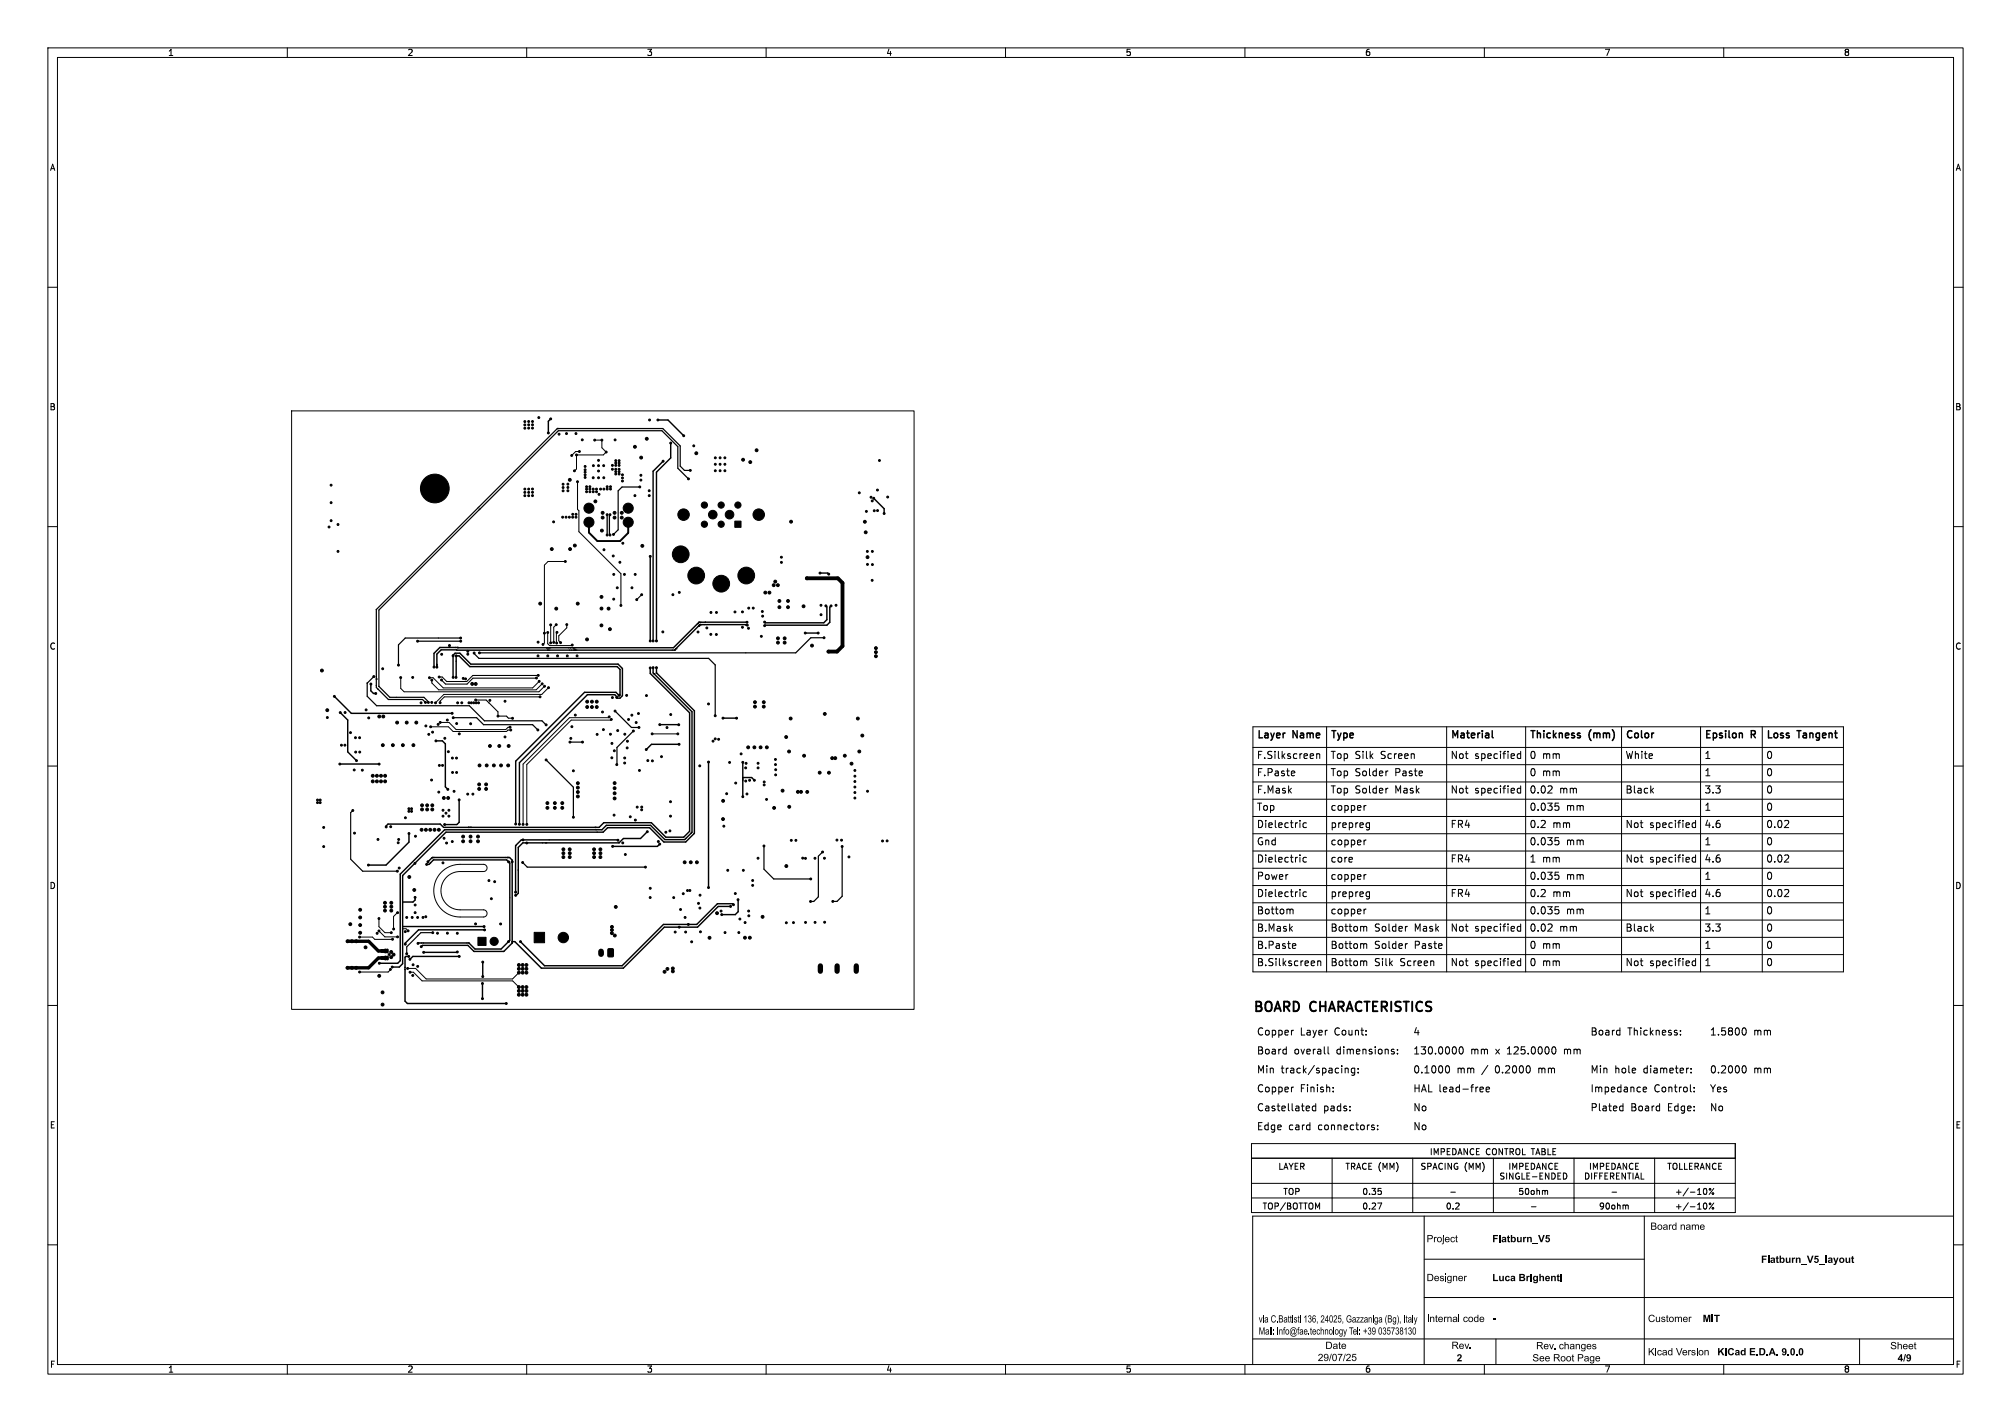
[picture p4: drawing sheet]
<svg xmlns="http://www.w3.org/2000/svg" width="420mm" height="297mm" viewBox="0 0 420 297" stroke-linecap="round" stroke-linejoin="round" font-family="sans-serif">
<defs><g id="words">
<g font-size="2.8">
<text x="261.6" y="212.3">BOARD</text>
<text x="273.8" y="212.3">CHARACTERISTICS</text>
</g>
<g font-size="2.1">
<text x="262.4" y="155">Layer</text>
<text x="270.1" y="155">Name</text>
<text x="277.8" y="155">Type</text>
<text x="302.9" y="155">Material</text>
<text x="319.4" y="155">Thickness</text>
<text x="331.9" y="155">(mm)</text>
<text x="339.4" y="155">Color</text>
<text x="355.9" y="155">Epsilon</text>
<text x="365.8" y="155">R</text>
<text x="368.8" y="155">Loss</text>
<text x="375.5" y="155">Tangent</text>
<text x="262.4" y="158.7">F.Silkscreen</text>
<text x="277.8" y="158.7">Top Silk</text>
<text x="288.1" y="158.7">Screen</text>
<text x="302.9" y="158.7">Not</text>
<text x="307.8" y="158.7">specified</text>
<text x="319.4" y="158.7">0 mm</text>
<text x="339.4" y="158.7">White</text>
<text x="355.9" y="158.7">1</text>
<text x="368.8" y="158.7">0</text>
<text x="262.4" y="165.9">F.Mask</text>
<text x="262.4" y="162.3">F.Paste</text>
<text x="277.8" y="165.9">Top Solder</text>
<text x="277.8" y="162.3">Top Solder</text>
<text x="291.1" y="165.9">Mask</text>
<text x="291.1" y="162.3">Paste</text>
<text x="302.9" y="165.9">Not</text>
<text x="307.8" y="165.9">specified</text>
<text x="319.4" y="162.3">0 mm</text>
<text x="319.4" y="165.9">0.02</text>
<text x="325.5" y="165.9">mm</text>
<text x="339.4" y="165.9">Black</text>
<text x="355.9" y="162.3">1</text>
<text x="355.9" y="165.9">3.3</text>
<text x="368.8" y="165.9">0</text>
<text x="368.8" y="162.3">0</text>
<text x="262.4" y="173.1">Dielectric</text>
<text x="262.4" y="169.5">Top</text>
<text x="277.8" y="169.5">copper</text>
<text x="277.8" y="173.1">prepreg</text>
<text x="302.9" y="173.1">FR4</text>
<text x="319.4" y="173.1">0.2</text>
<text x="319.4" y="169.5">0.035</text>
<text x="324.1" y="173.1">mm</text>
<text x="326.9" y="169.5">mm</text>
<text x="339.4" y="173.1">Not</text>
<text x="344.3" y="173.1">specified</text>
<text x="355.9" y="169.5">1</text>
<text x="355.9" y="173.1">4.6</text>
<text x="368.8" y="169.5">0</text>
<text x="368.8" y="173.1">0.02</text>
<text x="262.4" y="176.7">Gnd</text>
<text x="277.8" y="176.7">copper</text>
<text x="319.4" y="176.7">0.035</text>
<text x="326.9" y="176.7">mm</text>
<text x="355.9" y="176.7">1</text>
<text x="368.8" y="176.7">0</text>
<text x="262.4" y="180.3">Dielectric</text>
<text x="262.4" y="183.9">Power</text>
<text x="277.8" y="180.3">core</text>
<text x="277.8" y="183.9">copper</text>
<text x="302.9" y="180.3">FR4</text>
<text x="319.4" y="183.9">0.035</text>
<text x="319.4" y="180.3">1 mm</text>
<text x="326.9" y="183.9">mm</text>
<text x="339.4" y="180.3">Not</text>
<text x="344.3" y="180.3">specified</text>
<text x="355.9" y="180.3">4.6</text>
<text x="355.9" y="183.9">1</text>
<text x="368.8" y="180.3">0.02</text>
<text x="368.8" y="183.9">0</text>
<text x="262.4" y="187.5">Dielectric</text>
<text x="262.4" y="191.1">Bottom</text>
<text x="277.8" y="191.1">copper</text>
<text x="277.8" y="187.5">prepreg</text>
<text x="302.9" y="187.5">FR4</text>
<text x="319.4" y="187.5">0.2</text>
<text x="319.4" y="191.1">0.035</text>
<text x="324.1" y="187.5">mm</text>
<text x="326.9" y="191.1">mm</text>
<text x="339.4" y="187.5">Not</text>
<text x="344.3" y="187.5">specified</text>
<text x="355.9" y="191.1">1</text>
<text x="355.9" y="187.5">4.6</text>
<text x="368.8" y="187.5">0.02</text>
<text x="368.8" y="191.1">0</text>
<text x="262.4" y="194.7">B.Mask</text>
<text x="277.8" y="194.7">Bottom</text>
<text x="286.9" y="194.7">Solder</text>
<text x="295.2" y="194.7">Mask</text>
<text x="302.9" y="194.7">Not</text>
<text x="307.8" y="194.7">specified</text>
<text x="319.4" y="194.7">0.02</text>
<text x="325.5" y="194.7">mm</text>
<text x="339.4" y="194.7">Black</text>
<text x="355.9" y="194.7">3.3</text>
<text x="368.8" y="194.7">0</text>
<text x="262.4" y="198.3">B.Paste</text>
<text x="262.4" y="201.9">B.Silkscreen</text>
<text x="277.8" y="201.9">Bottom</text>
<text x="277.8" y="198.3">Bottom</text>
<text x="286.9" y="201.9">Silk</text>
<text x="286.9" y="198.3">Solder</text>
<text x="292.2" y="201.9">Screen</text>
<text x="295.2" y="198.3">Paste</text>
<text x="302.9" y="201.9">Not</text>
<text x="307.8" y="201.9">specified</text>
<text x="319.4" y="198.3">0 mm</text>
<text x="319.4" y="201.9">0 mm</text>
<text x="339.4" y="201.9">Not</text>
<text x="344.3" y="201.9">specified</text>
<text x="355.9" y="201.9">1</text>
<text x="355.9" y="198.3">1</text>
<text x="368.8" y="198.3">0</text>
<text x="368.8" y="201.9">0</text>
<text x="262.4" y="216.7">Copper</text>
<text x="262.4" y="220.7">Board</text>
<text x="270.3" y="220.7">overall</text>
<text x="271.6" y="216.7">Layer</text>
<text x="279" y="216.7">Count:</text>
<text x="279.4" y="220.7">dimensions:</text>
<text x="295" y="220.7">130.0000</text>
<text x="295" y="216.7">4</text>
<text x="307.2" y="220.7">mm</text>
<text x="312.6" y="220.7">x</text>
<text x="315.3" y="220.7">125.0000</text>
<text x="327.4" y="220.7">mm</text>
<text x="332" y="216.7">Board</text>
<text x="340" y="216.7">Thickness:</text>
<text x="357" y="216.7">1.5800</text>
<text x="366.3" y="216.7">mm</text>
<text x="262.4" y="224.6">Min</text>
<text x="267.6" y="224.6">track/spacing:</text>
<text x="295" y="224.6">0.1000</text>
<text x="304.3" y="224.6">mm</text>
<text x="309.8" y="224.6">/</text>
<text x="312.8" y="224.6">0.2000</text>
<text x="322.1" y="224.6">mm</text>
<text x="332" y="224.6">Min</text>
<text x="337.3" y="224.6">hole</text>
<text x="343.5" y="224.6">diameter:</text>
<text x="357" y="224.6">0.2000</text>
<text x="366.3" y="224.6">mm</text>
<text x="262.4" y="228.6">Copper</text>
<text x="262.4" y="232.5">Castellated</text>
<text x="271.6" y="228.6">Finish:</text>
<text x="276.5" y="232.5">pads:</text>
<text x="295" y="232.5">No</text>
<text x="295" y="228.6">HAL lead-free</text>
<text x="332" y="228.6">Impedance</text>
<text x="332" y="232.5">Plated</text>
<text x="340.6" y="232.5">Board</text>
<text x="345.5" y="228.6">Control:</text>
<text x="348.6" y="232.5">Edge:</text>
<text x="357" y="232.5">No</text>
<text x="357" y="228.6">Yes</text>
<text x="262.4" y="236.5">Edge</text>
<text x="269.2" y="236.5">card</text>
<text x="275.5" y="236.5">connectors:</text>
<text x="295" y="236.5">No</text>
<text x="344.7" y="257.4">Board name</text>
<text x="297.9" y="260">Project</text>
<text x="311.7" y="260">Flatburn_V5</text>
<text x="297.9" y="268.1">Designer</text>
<text x="311.7" y="268.1">Luca Brighenti</text>
<text x="367.8" y="264.3">Flatburn_V5_layout</text>
<text x="297.9" y="276.7">Internal code</text>
<text x="344.2" y="276.7">Customer</text>
<text x="355.6" y="276.7">MIT</text>
<text x="271.9" y="283.6">Date 29/07/25</text>
<text x="302.4" y="282.3">Rev.</text>
<text x="304.2" y="284.9">2</text>
<text x="319.3" y="284.9">See Root Page</text>
<text x="320" y="282.4">Rev. changes</text>
<text x="344.2" y="283.6">Kicad Version</text>
<text x="358.6" y="283.6">KiCad E.D.A. 9.0.0</text>
<text x="394" y="282.4">Sheet</text>
<text x="396.3" y="284.9">4/9</text>
</g>
<g font-size="1.8">
<text x="35" y="11.9">1</text>
<text x="85" y="11.9">2</text>
<text x="135" y="11.9">3</text>
<text x="185" y="11.9">4</text>
<text x="235" y="11.9">5</text>
<text x="285" y="11.9">6</text>
<text x="335" y="11.9">7</text>
<text x="385" y="11.9">8</text>
<text x="10.3" y="35.9">A</text>
<text x="408.3" y="35.9">A</text>
<text x="10.3" y="85.9">B</text>
<text x="408.2" y="85.9">B</text>
<text x="10.3" y="135.9">C</text>
<text x="408.2" y="135.9">C</text>
<text x="10.3" y="185.9">D</text>
<text x="408.2" y="185.9">D</text>
<text x="10.3" y="235.9">E</text>
<text x="408.3" y="235.9">E</text>
<text x="266.9" y="244.7">LAYER</text>
<text x="280.9" y="244.7">TRACE (MM)</text>
<text x="296.6" y="244.7">SPACING</text>
<text x="298.5" y="241.6">IMPEDANCE</text>
<text x="305.8" y="244.7">(MM)</text>
<text x="310.3" y="241.6">CONTROL TABLE</text>
<text x="314.9" y="244.7">IMPEDANCE</text>
<text x="331.7" y="244.7">IMPEDANCE</text>
<text x="348.1" y="244.7">TOLLERANCE</text>
<text x="267.9" y="249.9">TOP</text>
<text x="284.4" y="249.9">0.35</text>
<text x="313" y="246.7">SINGLE-ENDED</text>
<text x="317" y="249.9">50ohm</text>
<text x="330.7" y="246.7">DIFFERENTIAL</text>
<text x="349.7" y="249.9">+/-10%</text>
<text x="263.6" y="253">TOP/BOTTOM</text>
<text x="284.4" y="253">0.27</text>
<text x="301.8" y="253">0.2</text>
<text x="333.8" y="253">90ohm</text>
<text x="349.7" y="253">+/-10%</text>
<text x="10.3" y="285.9">F</text>
<text x="35" y="286.9">1</text>
<text x="85" y="286.9">2</text>
<text x="135" y="286.9">3</text>
<text x="185" y="286.9">4</text>
<text x="235" y="286.9">5</text>
<text x="285" y="286.9">6</text>
<text x="335" y="286.9">7</text>
<text x="385" y="286.9">8</text>
<text x="408.3" y="285.9">F</text>
</g>
</g></defs>
<g fill="none" stroke="#000" stroke-width=".21">
<path d="M10 10h400v277h-400zM12 12h396v273h-396zM60 10v2M110 10v2M160 10v2M210 10v2M260 10v2M310 10v2M360 10v2M10 60h2M408 60h2M60.9 85.8h130v125h-130z"/>
<path d="M121 94.3h-.8l-.8 .8M124.2 91.9h1.5v1.6l.9 .9-.6 .6h-5.6v3l-.4 .3M10 110h2M118.1 117.3h-3.6l-.8 .7v16.3l-.3 .3M408 110h2M113.7 132.2h.1M114.4 132.1v2.3l.4 .4h4.6l.1-.1M115 130.5v3.8M116.2 130.5l-.6 .5v3.2M116.3 132.1l-.1 .1 .1 2.1M118.4 130.5v.6l-1.7 1.7v1l.4 .4M10 160h2"/>
<path d="M83.7 141.5v2.3l.7 .7h28.2l1.1-1.2M89.7 141.6h.7l2.2 2.1h18.6l1.4-1.4M89.9 151.8h3.7M90.2 142v.1M90.2 142.1v.6l1.4 1.4h20.4l1.2-1.3M90.9 146.8h.1M91.9 150.9h1.9l1.5 1.5h10.3l.5-.5h.4M93.7 151.8l.9 1h11.2l.3-.3h.6M106.5 151.9h.1M112.8 145.5h-20l-.9 .9v.4M112.8 145.5h.1M114.6 143.6l-1.5 1.4h-20.4l-1.7 1.8"/>
<path d="M127.2 149.7l-.1 .2h-8.2l-9.7 9.7v12.6M127.7 150.3l-.2 .1h-8.2l-9.3 9.3v12.5M136.2 153.3h5.4M261.7 151.8h123.3v51.2h-123.3zM261.7 159.7h123.3M261.7 156.1h123.3M275 157.4v1M275 157.6l.2-.2 .4 .1v.9M277.1 151.8v51.2M295.3 157.5l.1 .9M302.1 151.8v51.2M317.6 156.9v1.5"/>
<path d="M317.6 157.5l-.4-.1-.3 .3 .1 .7h.6M318.6 151.8v51.2M338.7 151.8v51.2M355.2 151.8v51.2M368 151.8v51.2M408 160h2M261.7 177.7h123.3M261.7 163.3h123.3M261.7 166.9h123.3M261.7 174.1h123.3M261.7 170.5h123.3M270.2 161l.2 .4-.7 .1"/>
<path d="M270.3 162h-.1M272.8 179.1h-.4l-.3 .2 .2 .7h.5M272.8 171.9h-.4l-.3 .2 .2 .7h.5M285.3 168.2l-.4 .3M285.3 175.5l-.4 .2M285.6 171.9h.4M286 172.8l-.4 .1M286 171.9v1.2l-.1 .2-.4 .1M289.9 164.6l-.4 .2M289.9 161l-.4 .2M297 161.1l.1 .3-.7 .1M317.6 164.7l-.4-.1-.3 .3 .1 .7h.6"/>
<path d="M317.6 164.1v1.5M324 164.2l.2 .2-.1 .4-.9 .8h1M324.8 175h.7M324.8 167.7h.7M324.9 175.5h.4l.3 .3-.2 .6-.5 .1M324.9 168.3h.4l.3 .3-.2 .6h-.5M344.9 165.1l.4 .5M345.3 164.6l-.5 .6M354.1 179.1h-.4l-.3 .2 .1 .7h.6M354.1 171.9h-.4l-.3 .2 .1 .7h.6M354.1 171.4v1.5M354.1 178.6v1.5"/>
<path d="M373.4 178.6l.2 .2-.1 .4-.9 .9h1M373.4 171.4l.2 .2-.1 .4-.9 .9h1M75.1 195.7h2.7l.5 .5h3.7M75.3 194.7l-.1 .1M79.1 191.9v1.7l1.3 1.2h1.3M79.2 194.4l1.2 1.3h2.6M79.2 194.4h.1M82 196.2h.1M83 190.6l-.8 .8v2.6M83 190.6h.1M84.1 194h.7l.4 .4M92.2 182.1a5.5 5.5 0 0 1 3.9-1.6h4.9a.75 .75 0 0 1 .7 .8 .75 .75 0 0 1-.7 .7h-4.9a4 4 0 0 0-4 4 4 4 0 0 0 4 4h4.9a.75 .75 0 0 1 .7 .8 .75 .75 0 0 1-.7 .7h-4.9a5.5 5.5 0 0 1-5.1-3.4 5.5 5.5 0 0 1 1.2-6z"/>
<path d="M261.7 188.6h123.3M261.7 185h123.3M261.7 192.2h123.3M261.7 181.4h123.3M261.7 195.8h123.3M261.7 199.4h123.3M269.6 189.9l.5 .2v.8M270.1 197.1l.5 .1v.2l-.7 .2M270.6 198l-.5 .1M272.8 186.3h-.4l-.3 .3 .2 .6h.5M285 193.5l.4 .2v.8M285 197.1l.4 .2v.8"/>
<path d="M285.3 189.9l-.4 .3M285.3 182.7l-.4 .3M285.6 186.3h.4M286 187.2l-.4 .1M286 186.3v1.2l-.1 .2-.4 .1M293.9 197.1l-.3 .1M293.9 193.5l-.3 .1M301.1 197.2l.1 .2-.8 .2M317.6 193v1.5M317.6 193.6l-.4-.1-.3 .3 .1 .6h.6M324 193.1l.2 .2-.1 .3-.9 .9h1M324.8 182.2h.7"/>
<path d="M324.8 189.4h.7M324.9 182.7h.4l.3 .3-.2 .6-.5 .1M324.9 190h.4l.3 .2-.2 .6-.5 .1M344.9 193.9l.4 .6M345.3 193.5l-.5 .6M354.1 186.3h-.4l-.3 .3 .1 .6h.6M354.1 185.8v1.5M373.4 185.8l.2 .3-.1 .3-.9 .9h1M10 210h2M85.1 202.3h1.7l2.2 2.2h18l1.4-1.3M85.6 203.1h.7l1.9 1.8h18.9l1.3 1.3M268.5 219.1l.1 .1"/>
<path d="M268.6 218.6v1.5M270.1 215.2l-.2 .1M275.2 200.8l.2-.1 .4 .1v.9M275.2 200.7v1M277.4 218.6v1.3l.2 .2M285 200.7l.4 .2v.8M291 219.6l.2 .3-.2 .2M291 219.1l.1 .1M291.9 220v.1M291.9 219.2v.2M299.4 200.8v.9M304.9 218.8l.2-.2a.8 .8 0 0 1 .5 .8 .8 .8 0 0 1-.5 .7l-.2-.1-.2-.4z"/>
<path d="M317.6 200.8l-.4-.1-.3 .3 .1 .6h.6M317.6 200.2v1.5M324.6 218.6a.94 .94 0 0 1 0 1.5M326.7 219.1v1M326.9 219.1l-.2 .2M338.2 215.2l.1 .1M338.3 214.7v1.5M338.3 216.1l-.1 .1M351 216v.2M351 215.3v.1M354.1 200.8l-.4-.1-.3 .3 .1 .6h.6M354.1 200.2v1.5"/>
<path d="M364 214.8l.2-.1a.8 .8 0 0 1 .5 .7 .8 .8 0 0 1-.5 .8l-.2-.2M408 210h2M261.4 238.9h101v14.4h-101zM268.6 220.1h-.1M270.1 227.1h-.2M273.4 231.1l.1 .3-.7 .1M274.8 231.1l-.4-.1-.3 .3 .1 .6h.6M274.8 230.5v1.5M278.4 227.9v.2M278.4 227.1v.2M281 223.2h.5l.1 .9M282.9 223.2l-.4-.1-.3 .3 .2 .6h.5"/>
<path d="M282.9 223.1v1.2l-.3 .3-.3-.1M283.6 224v.1M283.6 223.2v.1M286.9 235.5l.2 .2-.2 .3M286.9 235h.1M287.7 235.8v.2M287.7 235v.2M302 222.7l.2-.1a.8 .8 0 0 1 .5 .7 .8 .8 0 0 1-.5 .8l-.2-.1M309.3 227.1h.4l.1 .3-.7 .2M309.7 228l-.4 .1M310.4 227.6l.7-.2-.1-.3h-.4l-.2 .2v.7h.6M321.4 223.1v1"/>
<path d="M321.6 223.1l-.2 .1M338.5 231l.5 .1M339 230.5v1.5M339 231.9l-.5 .1M343.2 227.6l.7-.2-.1-.3h-.4l-.2 .2v.7h.6M353.2 224v.1M353.2 223.2v.1M353.8 227.9v.2M353.8 227.1v.2M364 222.7l.2-.1a.8 .8 0 0 1 .5 .7 .8 .8 0 0 1-.5 .8l-.2-.1M261.4 241.9h101M261.4 247.2h101"/>
<path d="M261.4 250.2h101M278.2 241.9v11.4M287.7 251.3h.9l-.6 1.2M287.8 248.2h.6M288.4 248.8l.1 .1-.1 .5M295 241.9v11.4M297.4 254v31M303 249h1M311.9 241.9v11.4M319.8 252.1h1M322.8 248.6l.4 .2v.7M326.8 245a.68 .68 0 0 1 .4 .6 .68 .68 0 0 1-.4 .7"/>
<path d="M328.7 241.9v11.4M336.7 249h.9M339.7 251.7l.4 .2v.6M343.4 254v31M345.6 241.9v11.4M355.9 248.3l.1-.1a.68 .68 0 0 1 .5 .6 .68 .68 0 0 1-.5 .7l-.1-.1M355.9 251.4l.1-.1a.68 .68 0 0 1 .5 .6 .68 .68 0 0 1-.5 .6l-.1-.1M357.9 248.2l-.9 1.3M357.9 251.3l-.9 1.2M407.9 254h-146.3v31M10 260h2M261.6 279.7h146.3"/>
<path d="M297.4 271h110.5M297.4 263h46M312.4 279.7v5.3M388.4 279.7v5.3M408 260h2M60 285v2M110 285v2M160 285v2M210 285v2M260 285v2M310 285v2M360 285v2"/>
<circle cx="357.1" cy="248.4" r=".18"/>
<circle cx="357.1" cy="251.4" r=".18"/>
<circle cx="357.7" cy="252.3" r=".18"/>
<circle cx="357.7" cy="249.3" r=".18"/>
</g>
<g fill="#000">
<path d="M263 277.2h.2l.4 1.3 .3-1.3h.2v1.5h-.1v-1.2l-.4 1.2h-.1l-.3-1.2v1.2h-.2zM262.9 275.1h.2l.2 .9 .2-.9h.2l-.3 1.1h-.2zM263.8 274.7h.1v.2h-.1zM263.8 275.1h.1v1.1h-.1zM264.2 275.2l.3-.1 .3 .1 .1 1-.2-.1-.4 .1-.2-.3h.2a.21 .21 0 0 0 .3 .2 .21 .21 0 0 0 0-.4l-.5 .2 .2-.3 .4-.1-.2-.2-.4 .1zM264.4 277.7l.3-.1 .2 .1 .1 1-.1-.1-.5 .1-.1-.2 .1-.1a.22 .22 0 0 0 .4 .2 .21 .21 0 0 0 0-.4l-.5 .2 .1-.2 .5-.1-.2-.3-.4 .2zM265.2 277.2h.2v.2h-.2zM265.2 277.7h.2v1h-.2zM265.6 277.2h.1v1.5h-.1zM266 277.7h.1v.2h-.1zM266 278.5h.1v.2h-.1zM265.7 274.8l.5-.1 .2 .4-.1 .1-.1-.3a.59 .59 0 0 0-.6 .5 .59 .59 0 0 0 .3 .6l.2 .1 .2-.4h.2a.54 .54 0 0 1-.7 .5 .54 .54 0 0 1-.3-.7z"/>
<path d="M266.7 276h.1v.2h-.1zM266.8 277.2h.2v.2h-.2zM266.8 277.7h.2v1h-.2zM267.2 277.7l.1 .1 .3-.2 .2 .2v.9h-.1v-.7l-.2-.2-.2 .2v.7h-.1zM267.1 274.7l.6 .1 .2 .4a.21 .21 0 0 0-.2 .2 .21 .21 0 0 0 .2 .2l-.1 .6h-.7v-.2h.6l.1-.2-.1-.3h-.5v.5h-.1v-.7h.5l.2-.2-.2-.2h-.4v.4h-.1zM268.2 277.3l.3-.1-.3 .2 .2 .4h-.2v.9h-.1v-.9l-.1-.1h.1zM268.2 275.2l.3-.1 .3 .1 .1 1-.2-.1-.4 .1-.2-.3h.2a.21 .21 0 0 0 .3 .2 .21 .21 0 0 0 0-.4l-.5 .2 .1-.3 .5-.1-.2-.2-.4 .1zM268.6 277.7a.5 .5 0 0 1 .6 .5 .5 .5 0 0 1-.6 .5l-.1-.5h.1a.3 .3 0 0 0 .3 .4 .3 .3 0 0 0 .2-.5l-.3-.3-.2 .4h-.1zM269.1 274.9l.1-.1v.3h.1l-.1 .2v.6l.2 .3-.3-.1-.1-.8zM269.5 274.9l.1-.1v.3h.2l-.2 .2v.6l.2 .3-.3-.1-.1-.8zM269.9 274.7h.2v.2h-.2zM269.9 275.1h.2v1.1h-.2z"/>
<path d="M270.3 275.2l.3-.1a.19 .19 0 0 1 .2 .1 .19 .19 0 0 1-.1 .2 .17 .17 0 0 0-.2-.2 .17 .17 0 0 0 0 .3 .37 .37 0 0 1 .4 .4 .37 .37 0 0 1-.5 .3l-.2-.3h.2a.19 .19 0 0 0 .1 .2 .19 .19 0 0 0 .2-.1 .19 .19 0 0 0-.1-.2l-.3-.2zM269.6 277.4a.72 .72 0 0 1 1.2 .3 .72 .72 0 0 1-.6 1v-.1l-.4 .1-.1-.4 .1 .2a.37 .37 0 0 0 .5-.2 .37 .37 0 0 0-.2-.5l-.2 .1-.1 .4h-.1l.2-.6 .2-.1 .2 .2 .2-.1-.2 .8a.62 .62 0 0 0 .4-.8 .62 .62 0 0 0-.8-.3 .62 .62 0 0 0-.4 .7 .68 .68 0 0 0 .3 .9 .68 .68 0 0 0 .9-.3h.2a.82 .82 0 0 1-1.2 .4 .82 .82 0 0 1-.3-1.2zM271.1 277.3l.3-.1-.2 .2 .2 .4h-.2v.9h-.1v-.9l-.2-.1h.2zM271.1 274.9l.1-.1v.3h.2l-.2 .2v.6l.2 .3-.3-.1-.1-.8zM271.5 274.7h.2v.2h-.2zM271.5 275.1h.2v1.1h-.2zM271.5 277.7l.3-.1 .3 .1 .1 1-.2-.1-.4 .1-.2-.2 .2-.1a.21 .21 0 0 0 .3 .2 .21 .21 0 0 0 0-.4l-.5 .2 .2-.2 .4-.1-.1-.3-.5 .2zM272.5 277.7h.3l.3 .4v.1h-.7l.1 .3 .2 .1 .4-.2a.38 .38 0 0 1-.6 .3 .38 .38 0 0 1 0-.6h.4l-.2-.3-.4 .3zM272.7 274.7l.1 1.5h-.1v-1.2l-.3 .3zM273.3 274.8a.36 .36 0 0 1 .5 .1 .36 .36 0 0 1-.1 .5 .41 .41 0 0 1 .1 .7 .41 .41 0 0 1-.6-.3h.1a.26 .26 0 0 0 .4 .2 .26 .26 0 0 0 .1-.4 .26 .26 0 0 0-.3-.1v-.2a.22 .22 0 0 0 .3-.1 .22 .22 0 0 0-.2-.3 .22 .22 0 0 0-.3 .2h-.1zM273.3 278.5h.1v.2h-.1zM273.7 277.4l.1-.1v.4h.2l-.2 .1v.6l.2 .3-.3-.1-.1-.8z"/>
<path d="M274.2 274.8l.4-.1 .2 .4-.4-.2-.2 .5a.38 .38 0 0 1 .6-.1 .38 .38 0 0 1 0 .6l-.2 .3h-.2l-.3-.5h.1l.1 .3a.26 .26 0 0 0 .3-.1 .26 .26 0 0 0 0-.3 .26 .26 0 0 0-.4 0l-.1 .1zM274.2 277.7h.4l.2 .4v.1h-.6l.1 .3 .2 .1 .3-.2a.38 .38 0 0 1-.5 .3 .38 .38 0 0 1-.1-.6h.5l-.2-.3-.4 .3zM275 276h.2l-.1 .5zM275.1 277.7h.4l.2 .3-.2-.2a.35 .35 0 0 0-.4 .4 .35 .35 0 0 0 .4 .3l.1-.2 .1 .1a.38 .38 0 0 1-.5 .4 .38 .38 0 0 1-.2-.6zM275.8 277.2h.2v.6l.2-.2 .3 .2v.9h-.1l-.1-.7-.1-.2-.2 .1v.8h-.2zM276 274.8a.44 .44 0 0 1 .6 .2 .44 .44 0 0 1-.2 .6l-.4 .4h.6v.2h-.8l.5-.8a.27 .27 0 0 0 .2-.3 .27 .27 0 0 0-.3-.2 .27 .27 0 0 0-.2 .3l-.1-.1zM276.7 277.7l.1 .1 .3-.2 .2 .2 .1 .9h-.2v-.7l-.1-.2-.2 .2-.1 .7h-.1zM277.2 274.7h.1v1h.2l-.2 .5h-.1v-.3h-.5v-.2h.5v-.7l-.4 .7h-.1zM277.7 277.7a.5 .5 0 0 1 .6 .5 .5 .5 0 0 1-.6 .5l-.2-.5h.2a.3 .3 0 0 0 .3 .4 .3 .3 0 0 0 .2-.5l-.3-.3-.2 .4h-.2zM277.8 274.8l.2-.1a.95 .95 0 0 1 0 1.5l-.3-.2-.1-.5h.2l.1 .6a.81 .81 0 0 0 .1-1.2l-.2 .1v.5h-.2zM278.5 277.2h.1v1.5h-.1zM278.6 274.8a.44 .44 0 0 1 .7 .2 .44 .44 0 0 1-.3 .6l-.3 .4h.5v.2h-.7l.5-.8a.27 .27 0 0 0 .2-.3 .27 .27 0 0 0-.3-.2 .27 .27 0 0 0-.2 .3l-.2-.1z"/>
<path d="M278.9 277.7h.1a.5 .5 0 0 1 .6 .5 .5 .5 0 0 1-.7 .5l-.1-.5h.1a.3 .3 0 0 0 .4 .4 .3 .3 0 0 0 .1-.5l-.3-.3-.2 .4h-.1zM279.5 274.7h.6v.2h-.5v.4a.43 .43 0 0 1 .6 .5 .43 .43 0 0 1-.7 .3l-.1-.3h.1a.27 .27 0 0 0 .4 .2 .27 .27 0 0 0 .1-.4l-.2-.2-.4 .1zM279.8 277.7l.3-.1 .2 .2 .1-.1v.9a.38 .38 0 0 1-.2 .6 .38 .38 0 0 1-.5-.4l.3 .2 .2-.1 .1-.3-.4 .1-.2-.5h.1l.1 .3a.36 .36 0 0 0 .4-.3 .36 .36 0 0 0-.3-.4l-.2 .4h-.1zM280.4 276h.1l-.1 .5zM280.5 277.7h.2l.2 .8 .3-.8h.1l-.6 1.5-.1-.2h.1l.2-.3zM281.4 274.8l.6-.1 .2 .4-.1 .1a.4 .4 0 0 0-.5-.3 .4 .4 0 0 0-.3 .6l.1 .4 .4 .2 .3-.2v-.3h-.3v-.1h.5v.5a.66 .66 0 0 1-.9 .1 .66 .66 0 0 1-.2-.9zM281.8 277.2h.9v.2h-.4v1.3h-.2v-1.3h-.3zM282.5 275.2l.3-.1 .3 .1 .1 1-.2-.1-.4 .1-.2-.3h.2a.21 .21 0 0 0 .3 .2 .21 .21 0 0 0 0-.4l-.5 .2 .2-.3 .4-.1-.1-.2-.5 .1zM282.7 277.7h.4l.2 .4v.1h-.6l.1 .3 .2 .1 .3-.2a.38 .38 0 0 1-.5 .3 .38 .38 0 0 1-.1-.6h.5l-.2-.3-.4 .3zM283.3 275.1h.7l-.6 1h.6v.1h-.7l.5-.9h-.5zM283.5 277.2h.2v1.5h-.2zM283.9 277.7h.2v.2h-.2z"/>
<path d="M283.9 278.5h.2v.2h-.2zM284.1 275.1h.7l-.6 1h.6v.1h-.7l.5-.9h-.5zM285.1 277.5h.1v.4h.3v.2h-.3v.4h-.1v-.4h-.4v-.2h.4zM285 275.2l.3-.1 .3 .1 .1 1-.2-.1-.4 .1-.2-.3h.1a.22 .22 0 0 0 .4 .2 .21 .21 0 0 0 0-.4l-.5 .2 .1-.3 .5-.1-.2-.2-.4 .1zM285.8 277.3a.36 .36 0 0 1 .5 .1 .36 .36 0 0 1-.1 .5 .41 .41 0 0 1 .1 .7 .41 .41 0 0 1-.6-.3h.1a.26 .26 0 0 0 .3 .2 .26 .26 0 0 0 .2-.3 .26 .26 0 0 0-.4-.2l.1-.1a.22 .22 0 0 0 .2-.2 .22 .22 0 0 0-.1-.3 .22 .22 0 0 0-.3 .3l-.1-.1zM285.8 275.1l.2 .2 .2-.2 .3 .1v1h-.1v-.7l-.2-.2-.2 .1v.8h-.2zM286.7 274.7h.2v.2h-.2zM286.7 275.1h.2v1.1h-.2zM286.7 277.3l.1-.1a.86 .86 0 0 1 .1 1.6l-.3-.4 .4 .2 .2-.6-.4 .2-.3-.5 .2 .2a.25 .25 0 0 0 .4 0 .25 .25 0 0 0 0-.3 .25 .25 0 0 0-.4 0v.1h-.2zM287.2 275.2l.3-.1 .1 .2 .2-.2v1a.38 .38 0 0 1-.2 .5 .38 .38 0 0 1-.5-.3l.2 .2 .3-.1v-.3l-.4 .1-.2-.5h.2v.3a.36 .36 0 0 0 .5-.3 .36 .36 0 0 0-.3-.4l-.2 .4h-.2zM288 277.3l.3-.1a.95 .95 0 0 1 0 1.6l-.3-.3-.1-.5h.1l.2 .6a.81 .81 0 0 0 .1-1.2l-.2 .2-.1 .4h-.1zM288 275.2l.3-.1 .3 .1 .1 1-.2-.1-.4 .1-.2-.3h.2a.21 .21 0 0 0 .3 .2 .21 .21 0 0 0 0-.4l-.5 .2 .2-.3 .4-.1-.1-.2-.5 .1z"/>
<path d="M288.9 277.3a.36 .36 0 0 1 .5 .1 .36 .36 0 0 1-.1 .5 .41 .41 0 0 1 .1 .7 .41 .41 0 0 1-.6-.3h.1a.26 .26 0 0 0 .3 .2 .26 .26 0 0 0 .2-.3 .26 .26 0 0 0-.4-.2l.1-.1a.22 .22 0 0 0 .3-.2 .22 .22 0 0 0-.2-.3 .22 .22 0 0 0-.3 .3l-.1-.1zM289.6 274.7l-.2 1.1 .3 .9-.2-.2-.2-.7zM289.8 277.3h.6v.1h-.5l-.1 .4a.43 .43 0 0 1 .6 .5 .43 .43 0 0 1-.7 .3v-.3h.1a.27 .27 0 0 0 .4 .3 .27 .27 0 0 0 0-.5l-.2-.2-.3 .1zM289.8 274.7l.7 .1 .1 .4a.21 .21 0 0 0-.1 .2 .21 .21 0 0 0 .2 .2l-.2 .6h-.7v-.2h.6l.2-.2-.2-.3h-.4v.5h-.2v-.7h.6l.1-.2-.1-.2h-.4v.4h-.2zM290.6 277.3h.7l-.4 1.4h-.2l.1-.4 .3-.9h-.5zM291 275.2l.3-.1 .1 .2 .2-.2v1a.38 .38 0 0 1-.2 .5 .38 .38 0 0 1-.5-.3l.2 .2 .3-.1v-.3l-.3 .1-.3-.5h.2l.1 .3a.36 .36 0 0 0 .4-.3 .36 .36 0 0 0-.3-.4l-.2 .4h-.2zM291.6 277.3a.36 .36 0 0 1 .5 .1 .36 .36 0 0 1-.1 .5 .41 .41 0 0 1 .1 .7 .41 .41 0 0 1-.7-.3h.2a.26 .26 0 0 0 .3 .2 .26 .26 0 0 0 .2-.3 .26 .26 0 0 0-.4-.2v-.1a.22 .22 0 0 0 .3-.2 .22 .22 0 0 0-.2-.3 .22 .22 0 0 0-.2 .3l-.2-.1zM291.8 274.7l.4 .8-.3 1.2 .1-1.2zM292.4 276h.1l-.1 .5zM292.5 277.3a.36 .36 0 0 1 .5 .1 .36 .36 0 0 1-.1 .5 .41 .41 0 0 1 .2 .5 .41 .41 0 0 1-.4 .3 .41 .41 0 0 1-.4-.4h.2a.24 .24 0 0 0 .3 .2 .24 .24 0 0 0 .1-.4 .24 .24 0 0 0-.4 .1l-.2 .1 .2-.4-.1-.3h.1a.19 .19 0 0 0 .3 .2 .2 .2 0 0 0 0-.4 .19 .19 0 0 0-.3 .2h-.1zM293.3 274.7h.1v1.5h-.1zM293.7 277.2v1.5h-.1v-1.1l-.3 .2z"/>
<path d="M293.7 274.9l.1-.1v.3h.2l-.2 .2v.6l.2 .3-.3-.1-.1-.8zM294.2 277.3a.36 .36 0 0 1 .6 .1 .36 .36 0 0 1-.2 .5 .41 .41 0 0 1 .2 .7 .41 .41 0 0 1-.7-.3h.1a.26 .26 0 0 0 .4 .2 .26 .26 0 0 0 .1-.3 .26 .26 0 0 0-.3-.2v-.1a.22 .22 0 0 0 .3-.2 .22 .22 0 0 0-.2-.3 .22 .22 0 0 0-.2 .3l-.2-.1zM294.2 275.2l.2-.1 .3 .1 .1 1-.2-.1-.4 .1-.1-.3h.1a.21 .21 0 0 0 .3 .2 .21 .21 0 0 0 0-.4l-.4 .2 .1-.3 .4-.1-.1-.2-.4 .1zM295 274.7h.1v1.5h-.1zM295.3 275.1h.1l.2 .9 .3-.9h.1l-.5 1.6-.2-.2h.2l.1-.3zM295.2 277.3l.2-.1a.95 .95 0 0 1 0 1.6l-.3-.3-.1-.5h.1l.2 .6a.81 .81 0 0 0 .1-1.2l-.2 .2-.1 .4h-.1zM311.8 275.4h.5v.3h-.5zM277 280.2h.5a.75 .75 0 0 1 .7 .8 .75 .75 0 0 1-.7 .8h-.5v-.2h.5a.58 .58 0 0 0 .5-.6 .58 .58 0 0 0-.5-.6h-.3v1.2h-.2zM278.5 280.7h.2a.47 .47 0 0 1 .5 0 .47 .47 0 0 1 .1 .6l.1 .5-.2-.2-.5 .2-.3-.2v-.1l.6 .1 .1-.4-.7 .3a.57 .57 0 0 1 .7-.4l-.1-.3-.6 .2zM279.6 280.4l.2-.1v.4h.2v.1h-.2v.6l.2 .4-.3-.2-.1-.8h-.1zM280.3 280.8l.1-.1a.51 .51 0 0 1 .6 0 .51 .51 0 0 1 .1 .6h-.8l.3 .3 .5-.2a.52 .52 0 0 1-.6 .3 .52 .52 0 0 1-.4-.6h.8l-.3-.3-.5 .3zM332.6 280.8l.6-.1 .2 .3h-.2a.21 .21 0 0 0-.3-.2 .21 .21 0 0 0-.1 .3h.2a.39 .39 0 0 1 .3 .6 .39 .39 0 0 1-.7 0l-.1-.2 .2-.1a.24 .24 0 0 0 .3 .3 .24 .24 0 0 0 .1-.3 .43 .43 0 0 1-.5-.5z"/>
<path d="M333.3 283.4l.2-.1a.51 .51 0 0 1 .5 0 .51 .51 0 0 1 .2 .5h-.8l.2 .4 .6-.2a.52 .52 0 0 1-.7 .3 .52 .52 0 0 1-.3-.6h.8l-.3-.3-.5 .3zM399.8 280.4l.2-.1v.4h.2v.2h-.2v.6l.2 .3-.3-.1-.1-.8h-.1z"/>
</g>
<g fill="#000" stroke="#000" stroke-width=".21">
<path d="M153.5 108.8h1.3v1.3h-1.3zM99.8 195.8h1.7v1.7h-1.7zM111.6 194.7h2.1v2.2h-2.1zM127 198.2l.9-.1 .2 .2v1.3l-.1 .3h-.8l-.3-.2z"/>
<circle cx="109.6" cy="88.7" r=".2"/>
<circle cx="109.6" cy="88" r=".2"/>
<circle cx="109.6" cy="89.4" r=".2"/>
<circle cx="110.4" cy="88" r=".2"/>
<circle cx="110.4" cy="88.7" r=".2"/>
<circle cx="110.4" cy="89.4" r=".2"/>
<circle cx="111.2" cy="88" r=".2"/>
<circle cx="111.2" cy="88.7" r=".2"/>
<circle cx="111.2" cy="89.4" r=".2"/>
<circle cx="112.5" cy="87.2" r=".2"/>
<circle cx="114.5" cy="90.4" r=".2"/>
<circle cx="115" cy="87.5" r=".2"/>
<circle cx="116.8" cy="90.7" r=".2"/>
<circle cx="118.3" cy="90.6" r=".2"/>
<circle cx="119.4" cy="95.1" r=".2"/>
<circle cx="120" cy="98.3" r=".2"/>
<circle cx="120.3" cy="90.6" r=".2"/>
<circle cx="120.4" cy="95" r=".2"/>
<circle cx="121" cy="94.3" r=".2"/>
<circle cx="121.6" cy="91.9" r=".2"/>
<circle cx="122.2" cy="99.2" r=".2"/>
<circle cx="122.2" cy="99.7" r=".2"/>
<circle cx="122.2" cy="98.1" r=".2"/>
<circle cx="122.2" cy="97.4" r=".2"/>
<circle cx="122.2" cy="98.6" r=".2"/>
<circle cx="123.9" cy="99.8" r=".2"/>
<circle cx="123.9" cy="97.3" r=".2"/>
<circle cx="124.2" cy="91.9" r=".2"/>
<circle cx="125" cy="97.3" r=".2"/>
<circle cx="125" cy="96.1" r=".2"/>
<circle cx="125" cy="98.4" r=".2"/>
<circle cx="125" cy="99.8" r=".2"/>
<circle cx="125.7" cy="91.9" r=".2"/>
<circle cx="126.1" cy="97.3" r=".2"/>
<circle cx="126.1" cy="99.8" r=".2"/>
<circle cx="126.6" cy="94.4" r=".2"/>
<circle cx="127.9" cy="97.2" r=".2"/>
<circle cx="127.9" cy="98" r=".2"/>
<circle cx="128.5" cy="91.9" r=".2"/>
<circle cx="128.6" cy="99" r=".2"/>
<circle cx="128.6" cy="97.2" r=".2"/>
<circle cx="128.6" cy="98.5" r=".2"/>
<circle cx="128.6" cy="96.2" r=".2"/>
<circle cx="128.6" cy="96.7" r=".2"/>
<circle cx="128.6" cy="98" r=".2"/>
<circle cx="129.3" cy="99" r=".2"/>
<circle cx="129.3" cy="97.2" r=".2"/>
<circle cx="129.3" cy="98.5" r=".2"/>
<circle cx="129.3" cy="96.2" r=".2"/>
<circle cx="129.3" cy="96.7" r=".2"/>
<circle cx="129.3" cy="98" r=".2"/>
<circle cx="130" cy="99.2" r=".2"/>
<circle cx="130" cy="99.8" r=".2"/>
<circle cx="132.6" cy="93.3" r=".3"/>
<circle cx="133.8" cy="99.3" r=".2"/>
<circle cx="133.9" cy="95.6" r=".3"/>
<circle cx="135.1" cy="91.6" r=".3"/>
<circle cx="135.7" cy="87.7" r=".2"/>
<circle cx="137.4" cy="87.7" r=".2"/>
<circle cx="138.5" cy="96.3" r=".2"/>
<circle cx="140.1" cy="92.5" r=".2"/>
<circle cx="142.8" cy="91" r=".2"/>
<circle cx="144.2" cy="98.3" r=".2"/>
<circle cx="144.9" cy="93.1" r=".2"/>
<circle cx="145.4" cy="94.7" r=".3"/>
<circle cx="149.4" cy="98.3" r=".2"/>
<circle cx="149.4" cy="95.6" r=".2"/>
<circle cx="149.4" cy="97" r=".2"/>
<circle cx="150.4" cy="97" r=".2"/>
<circle cx="150.4" cy="95.6" r=".2"/>
<circle cx="150.4" cy="98.3" r=".2"/>
<circle cx="151.4" cy="98.3" r=".2"/>
<circle cx="151.4" cy="95.6" r=".2"/>
<circle cx="151.4" cy="97" r=".2"/>
<circle cx="155.2" cy="96" r=".3"/>
<circle cx="156.7" cy="96.5" r=".3"/>
<circle cx="158" cy="94" r=".3"/>
<circle cx="183.7" cy="96.2" r=".2"/>
<circle cx="68.7" cy="110.1" r=".2"/>
<circle cx="69.1" cy="101.3" r=".2"/>
<circle cx="69.2" cy="105" r=".2"/>
<circle cx="69.2" cy="108.7" r=".2"/>
<circle cx="70.6" cy="109.6" r=".2"/>
<circle cx="70.6" cy="115.2" r=".2"/>
<circle cx="90.8" cy="102" r="3"/>
<circle cx="109.6" cy="102.1" r=".2"/>
<circle cx="109.6" cy="103.5" r=".2"/>
<circle cx="109.6" cy="102.8" r=".2"/>
<circle cx="110.4" cy="102.1" r=".2"/>
<circle cx="110.4" cy="103.5" r=".2"/>
<circle cx="110.4" cy="102.8" r=".2"/>
<circle cx="111.2" cy="102.1" r=".2"/>
<circle cx="111.2" cy="102.8" r=".2"/>
<circle cx="111.2" cy="103.5" r=".2"/>
<circle cx="115.2" cy="114.7" r=".3"/>
<circle cx="115.6" cy="109" r=".2"/>
<circle cx="117.5" cy="108" r=".2"/>
<circle cx="117.6" cy="101.8" r=".2"/>
<circle cx="117.6" cy="102.5" r=".2"/>
<circle cx="117.6" cy="101.1" r=".2"/>
<circle cx="118.1" cy="117.3" r=".2"/>
<circle cx="118.2" cy="108" r=".2"/>
<circle cx="118.6" cy="101.8" r=".2"/>
<circle cx="118.6" cy="101.1" r=".2"/>
<circle cx="118.6" cy="102.5" r=".2"/>
<circle cx="118.9" cy="108" r=".2"/>
<circle cx="119" cy="100.2" r=".3"/>
<circle cx="119.1" cy="114.7" r=".3"/>
<circle cx="119.6" cy="108" r=".2"/>
<circle cx="119.6" cy="107.4" r=".2"/>
<circle cx="120.1" cy="113.9" r=".3"/>
<circle cx="120.3" cy="108" r=".2"/>
<circle cx="120.3" cy="107.4" r=".2"/>
<circle cx="120.6" cy="100.6" r=".2"/>
<circle cx="122.5" cy="101.7" r=".2"/>
<circle cx="122.5" cy="102.1" r=".2"/>
<circle cx="122.5" cy="102.7" r=".2"/>
<circle cx="123" cy="106.1" r="1.05"/>
<circle cx="123" cy="109.1" r="1.05"/>
<circle cx="123.2" cy="101.7" r=".2"/>
<circle cx="123.2" cy="102.2" r=".2"/>
<circle cx="123.2" cy="102.7" r=".2"/>
<circle cx="123.9" cy="102.2" r=".2"/>
<circle cx="123.9" cy="102.7" r=".2"/>
<circle cx="124.3" cy="104.7" r=".3"/>
<circle cx="124.6" cy="102.2" r=".2"/>
<circle cx="124.6" cy="102.7" r=".2"/>
<circle cx="125.1" cy="103.3" r=".2"/>
<circle cx="125.4" cy="102.1" r=".2"/>
<circle cx="125.7" cy="110.8" r=".3"/>
<circle cx="125.9" cy="107.1" r=".3"/>
<circle cx="125.9" cy="108.1" r=".3"/>
<circle cx="126.1" cy="102.1" r=".2"/>
<circle cx="126.1" cy="114.8" r=".2"/>
<circle cx="126.8" cy="107.5" r=".2"/>
<circle cx="126.8" cy="111.7" r=".2"/>
<circle cx="126.8" cy="101.7" r=".2"/>
<circle cx="126.8" cy="102.1" r=".2"/>
<circle cx="127.4" cy="111.7" r=".2"/>
<circle cx="127.4" cy="107.5" r=".2"/>
<circle cx="127.5" cy="102.2" r=".2"/>
<circle cx="127.5" cy="101.7" r=".2"/>
<circle cx="128.1" cy="116.1" r=".2"/>
<circle cx="128.1" cy="111.6" r=".2"/>
<circle cx="128.2" cy="120" r=".2"/>
<circle cx="128.4" cy="107.1" r=".3"/>
<circle cx="128.4" cy="108.1" r=".3"/>
<circle cx="129.5" cy="117.4" r=".2"/>
<circle cx="129.8" cy="107.1" r=".3"/>
<circle cx="129.8" cy="108.1" r=".3"/>
<circle cx="130" cy="100.5" r=".2"/>
<circle cx="130.1" cy="113.5" r=".2"/>
<circle cx="130.4" cy="120" r=".2"/>
<circle cx="131.2" cy="106.1" r="1.05"/>
<circle cx="131.2" cy="109.1" r="1.05"/>
<circle cx="132.6" cy="103.5" r=".2"/>
<circle cx="132.7" cy="120" r=".2"/>
<circle cx="133.6" cy="101.7" r=".2"/>
<circle cx="133.8" cy="100.3" r=".2"/>
<circle cx="134.2" cy="114" r=".3"/>
<circle cx="135.6" cy="102.5" r=".2"/>
<circle cx="135.6" cy="103.5" r=".2"/>
<circle cx="135.8" cy="116.2" r=".2"/>
<circle cx="142.2" cy="115.8" r="1.75"/>
<circle cx="142.8" cy="107.5" r="1.2"/>
<circle cx="143.8" cy="100" r=".2"/>
<circle cx="147.1" cy="105.5" r=".65"/>
<circle cx="147.1" cy="109.5" r=".65"/>
<circle cx="148.9" cy="107.5" r=".9"/>
<circle cx="150.6" cy="105.5" r=".65"/>
<circle cx="150.6" cy="109.5" r=".65"/>
<circle cx="152.4" cy="107.5" r=".9"/>
<circle cx="154.1" cy="105.5" r=".65"/>
<circle cx="158.5" cy="107.5" r="1.2"/>
<circle cx="163.2" cy="116.4" r=".2"/>
<circle cx="163.2" cy="117.5" r=".2"/>
<circle cx="165.2" cy="109" r=".3"/>
<circle cx="171.3" cy="119.7" r=".2"/>
<circle cx="173.1" cy="119.9" r=".2"/>
<circle cx="179.5" cy="102.9" r=".2"/>
<circle cx="180.6" cy="109" r=".3"/>
<circle cx="180.8" cy="111.2" r=".3"/>
<circle cx="180.9" cy="106.8" r=".2"/>
<circle cx="181.1" cy="115.2" r=".2"/>
<circle cx="181.2" cy="117.9" r=".2"/>
<circle cx="181.2" cy="116.4" r=".3"/>
<circle cx="181.9" cy="103.9" r=".2"/>
<circle cx="182.2" cy="104.6" r=".2"/>
<circle cx="182.2" cy="115.2" r=".2"/>
<circle cx="182.2" cy="117.9" r=".2"/>
<circle cx="182.5" cy="104.1" r=".2"/>
<circle cx="182.6" cy="106.7" r=".2"/>
<circle cx="183.3" cy="102.4" r=".2"/>
<circle cx="183.3" cy="106.6" r=".2"/>
<circle cx="184.7" cy="107.3" r=".2"/>
<circle cx="185.4" cy="103.8" r=".2"/>
<circle cx="79.9" cy="139.7" r=".2"/>
<circle cx="83.2" cy="138.9" r=".2"/>
<circle cx="87.2" cy="133.9" r=".2"/>
<circle cx="90.6" cy="139.3" r=".2"/>
<circle cx="91.2" cy="139.3" r=".2"/>
<circle cx="92.2" cy="136.7" r=".2"/>
<circle cx="93.9" cy="134.8" r=".2"/>
<circle cx="94.6" cy="137" r=".2"/>
<circle cx="95.3" cy="137" r=".2"/>
<circle cx="96.2" cy="133.3" r=".2"/>
<circle cx="96.2" cy="133.9" r=".2"/>
<circle cx="97.7" cy="136.6" r=".2"/>
<circle cx="97.7" cy="136" r=".2"/>
<circle cx="99" cy="136.4" r=".2"/>
<circle cx="100.1" cy="136.4" r=".2"/>
<circle cx="112.4" cy="137" r=".2"/>
<circle cx="112.4" cy="134.1" r=".2"/>
<circle cx="112.8" cy="126.1" r=".3"/>
<circle cx="113.4" cy="134.6" r=".2"/>
<circle cx="113.7" cy="132.2" r=".2"/>
<circle cx="114.4" cy="132.1" r=".2"/>
<circle cx="114.4" cy="137" r=".2"/>
<circle cx="115" cy="134.3" r=".2"/>
<circle cx="115" cy="130.5" r=".2"/>
<circle cx="115.6" cy="134.2" r=".2"/>
<circle cx="116.2" cy="130.5" r=".2"/>
<circle cx="116.2" cy="127.1" r=".3"/>
<circle cx="116.3" cy="134.3" r=".2"/>
<circle cx="116.3" cy="132.1" r=".2"/>
<circle cx="116.4" cy="137" r=".2"/>
<circle cx="117.1" cy="134.2" r=".2"/>
<circle cx="118.4" cy="130.5" r=".2"/>
<circle cx="118.5" cy="137" r=".2"/>
<circle cx="119.5" cy="134.7" r=".2"/>
<circle cx="120.5" cy="137" r=".2"/>
<circle cx="120.7" cy="126.1" r=".3"/>
<circle cx="122.6" cy="133.6" r=".3"/>
<circle cx="125.6" cy="130.6" r=".3"/>
<circle cx="125.6" cy="124.7" r=".3"/>
<circle cx="125.6" cy="127.1" r=".3"/>
<circle cx="127.1" cy="127.1" r=".3"/>
<circle cx="127.4" cy="131.4" r=".3"/>
<circle cx="128.2" cy="125.1" r=".2"/>
<circle cx="128.9" cy="122.8" r=".2"/>
<circle cx="129.7" cy="126.5" r=".2"/>
<circle cx="132" cy="122.8" r=".2"/>
<circle cx="133" cy="125.2" r=".2"/>
<circle cx="134" cy="124.2" r=".2"/>
<circle cx="135.8" cy="133.9" r=".2"/>
<circle cx="135.8" cy="139.5" r=".2"/>
<circle cx="136.4" cy="133.9" r=".2"/>
<circle cx="136.4" cy="139.4" r=".2"/>
<circle cx="137.1" cy="133.9" r=".2"/>
<circle cx="137.1" cy="139.4" r=".2"/>
<circle cx="138.4" cy="132" r=".2"/>
<circle cx="140.5" cy="124.2" r=".2"/>
<circle cx="141.9" cy="123.7" r=".2"/>
<circle cx="145.4" cy="120.2" r="1.75"/>
<circle cx="145.8" cy="132" r=".2"/>
<circle cx="147.6" cy="131.2" r=".2"/>
<circle cx="148.4" cy="132.5" r=".2"/>
<circle cx="148.5" cy="127.9" r=".2"/>
<circle cx="149.6" cy="132.5" r=".2"/>
<circle cx="149.6" cy="127.9" r=".2"/>
<circle cx="150.6" cy="121.9" r="1.75"/>
<circle cx="153.5" cy="127.8" r=".2"/>
<circle cx="155.1" cy="131" r=".2"/>
<circle cx="155.1" cy="127.8" r=".2"/>
<circle cx="155.9" cy="120.2" r="1.75"/>
<circle cx="156" cy="130" r=".2"/>
<circle cx="156.1" cy="130.6" r=".2"/>
<circle cx="156.3" cy="131.2" r=".2"/>
<circle cx="156.4" cy="127" r=".2"/>
<circle cx="157.3" cy="127" r=".2"/>
<circle cx="159" cy="132.9" r=".2"/>
<circle cx="159.2" cy="127.7" r=".2"/>
<circle cx="159.3" cy="128.7" r=".2"/>
<circle cx="159.7" cy="130.7" r=".2"/>
<circle cx="159.7" cy="129.9" r=".2"/>
<circle cx="159.8" cy="123.8" r=".3"/>
<circle cx="160.7" cy="123.8" r=".3"/>
<circle cx="161.6" cy="122.2" r=".3"/>
<circle cx="161.9" cy="121.5" r=".3"/>
<circle cx="162.5" cy="122.2" r=".3"/>
<circle cx="162.5" cy="133.3" r=".3"/>
<circle cx="162.5" cy="134.2" r=".3"/>
<circle cx="162.8" cy="126.8" r=".3"/>
<circle cx="162.8" cy="125.5" r=".3"/>
<circle cx="163.9" cy="133.3" r=".3"/>
<circle cx="163.9" cy="134.2" r=".3"/>
<circle cx="164.6" cy="126.8" r=".3"/>
<circle cx="164.6" cy="125.5" r=".3"/>
<circle cx="167.8" cy="126.6" r=".3"/>
<circle cx="168.2" cy="132.2" r=".2"/>
<circle cx="168.5" cy="120.8" r=".3"/>
<circle cx="169.6" cy="134.8" r=".3"/>
<circle cx="170.9" cy="132.2" r=".2"/>
<circle cx="171.5" cy="126.4" r=".2"/>
<circle cx="171.5" cy="128.4" r=".2"/>
<circle cx="172.1" cy="133.2" r=".2"/>
<circle cx="172.5" cy="126.5" r=".2"/>
<circle cx="173" cy="136.1" r=".3"/>
<circle cx="173.6" cy="126.5" r=".2"/>
<circle cx="174.6" cy="126.4" r=".2"/>
<circle cx="182.1" cy="121.2" r=".2"/>
<circle cx="182.9" cy="135.4" r=".3"/>
<circle cx="182.9" cy="137.1" r=".3"/>
<circle cx="182.9" cy="136.2" r=".3"/>
<circle cx="67.2" cy="140.1" r=".3"/>
<circle cx="68.3" cy="148.3" r=".3"/>
<circle cx="68.4" cy="149.9" r=".2"/>
<circle cx="69.8" cy="145.4" r=".2"/>
<circle cx="71" cy="159.6" r=".2"/>
<circle cx="71.1" cy="148.8" r=".2"/>
<circle cx="71.3" cy="155.6" r=".2"/>
<circle cx="72" cy="155.6" r=".2"/>
<circle cx="72.1" cy="148.8" r=".2"/>
<circle cx="73.2" cy="153" r=".2"/>
<circle cx="74.2" cy="154.1" r=".2"/>
<circle cx="74.3" cy="157.1" r=".2"/>
<circle cx="74.4" cy="158.9" r=".2"/>
<circle cx="75.1" cy="154.1" r=".2"/>
<circle cx="75.1" cy="157.1" r=".2"/>
<circle cx="76.5" cy="148.3" r=".2"/>
<circle cx="77" cy="149.9" r=".2"/>
<circle cx="77.5" cy="142.9" r=".2"/>
<circle cx="78.1" cy="141.3" r=".2"/>
<circle cx="78.5" cy="144.8" r=".2"/>
<circle cx="79.2" cy="159.6" r=".2"/>
<circle cx="79.2" cy="149.6" r=".3"/>
<circle cx="80" cy="155.6" r=".3"/>
<circle cx="80" cy="149.6" r=".3"/>
<circle cx="82" cy="155.6" r=".3"/>
<circle cx="82.9" cy="150.9" r=".3"/>
<circle cx="83.7" cy="141.5" r=".2"/>
<circle cx="84.1" cy="155.6" r=".3"/>
<circle cx="84.9" cy="150.9" r=".3"/>
<circle cx="86.2" cy="141.5" r=".2"/>
<circle cx="86.3" cy="155.6" r=".3"/>
<circle cx="86.9" cy="150.9" r=".3"/>
<circle cx="87.9" cy="146.8" r=".2"/>
<circle cx="88.9" cy="146.7" r=".2"/>
<circle cx="88.9" cy="151.6" r=".2"/>
<circle cx="89.5" cy="146.7" r=".2"/>
<circle cx="89.6" cy="153.4" r=".2"/>
<circle cx="89.7" cy="141.5" r=".2"/>
<circle cx="89.9" cy="151.8" r=".2"/>
<circle cx="90.2" cy="146.7" r=".2"/>
<circle cx="90.2" cy="142.1" r=".2"/>
<circle cx="90.3" cy="152.9" r=".2"/>
<circle cx="91" cy="146.8" r=".2"/>
<circle cx="91" cy="154.7" r=".2"/>
<circle cx="91.5" cy="151.3" r=".2"/>
<circle cx="91.7" cy="141.4" r=".2"/>
<circle cx="91.8" cy="159.9" r=".2"/>
<circle cx="91.9" cy="146.8" r=".2"/>
<circle cx="91.9" cy="150.9" r=".2"/>
<circle cx="92.2" cy="142" r=".2"/>
<circle cx="92.4" cy="159.9" r=".2"/>
<circle cx="92.9" cy="154.2" r=".2"/>
<circle cx="93.4" cy="150.4" r=".2"/>
<circle cx="93.6" cy="157" r=".2"/>
<circle cx="94.4" cy="149" r=".2"/>
<circle cx="94.5" cy="158.3" r=".2"/>
<circle cx="94.6" cy="141.5" r=".2"/>
<circle cx="94.6" cy="149.9" r=".2"/>
<circle cx="95.2" cy="141.5" r=".2"/>
<circle cx="95.3" cy="158.3" r=".2"/>
<circle cx="95.4" cy="151.1" r=".2"/>
<circle cx="95.6" cy="146.8" r=".2"/>
<circle cx="95.9" cy="153.3" r=".2"/>
<circle cx="96.4" cy="146.8" r=".2"/>
<circle cx="96.7" cy="141.7" r=".2"/>
<circle cx="97.2" cy="141.8" r=".2"/>
<circle cx="97.9" cy="146.8" r=".2"/>
<circle cx="98.3" cy="151.2" r=".2"/>
<circle cx="98.4" cy="146.8" r=".2"/>
<circle cx="98.6" cy="142.8" r=".3"/>
<circle cx="98.9" cy="146.8" r=".2"/>
<circle cx="99.3" cy="146.2" r=".2"/>
<circle cx="99.4" cy="142.8" r=".3"/>
<circle cx="99.4" cy="146.8" r=".2"/>
<circle cx="99.9" cy="146.8" r=".2"/>
<circle cx="100.1" cy="159.9" r=".3"/>
<circle cx="101.6" cy="159.9" r=".3"/>
<circle cx="102.3" cy="146.3" r=".2"/>
<circle cx="102.3" cy="155.8" r=".3"/>
<circle cx="103.1" cy="159.9" r=".3"/>
<circle cx="104" cy="149.6" r=".2"/>
<circle cx="104.3" cy="155.8" r=".3"/>
<circle cx="104.6" cy="159.9" r=".3"/>
<circle cx="105.5" cy="146.5" r=".2"/>
<circle cx="105.5" cy="153.9" r=".2"/>
<circle cx="106.1" cy="159.9" r=".3"/>
<circle cx="106.2" cy="155.8" r=".3"/>
<circle cx="106.5" cy="151.9" r=".2"/>
<circle cx="106.7" cy="152.5" r=".2"/>
<circle cx="107" cy="150" r=".2"/>
<circle cx="112" cy="141.6" r=".2"/>
<circle cx="112.3" cy="152.5" r=".2"/>
<circle cx="112.4" cy="141.1" r=".2"/>
<circle cx="112.6" cy="142.3" r=".2"/>
<circle cx="112.8" cy="145.5" r=".2"/>
<circle cx="113.2" cy="142.8" r=".2"/>
<circle cx="113.7" cy="143.3" r=".2"/>
<circle cx="114.1" cy="158.7" r=".2"/>
<circle cx="114.1" cy="151.4" r=".2"/>
<circle cx="114.6" cy="143.6" r=".2"/>
<circle cx="119" cy="155" r=".2"/>
<circle cx="119.2" cy="154.2" r=".2"/>
<circle cx="119.4" cy="151.8" r=".2"/>
<circle cx="120.1" cy="149.4" r=".2"/>
<circle cx="121.7" cy="155" r=".2"/>
<circle cx="122.6" cy="147.7" r=".3"/>
<circle cx="122.6" cy="146.6" r=".3"/>
<circle cx="123.6" cy="147.7" r=".3"/>
<circle cx="123.6" cy="146.6" r=".3"/>
<circle cx="124.6" cy="147.7" r=".3"/>
<circle cx="124.6" cy="146.6" r=".3"/>
<circle cx="124.7" cy="153.4" r=".2"/>
<circle cx="125.8" cy="148.7" r=".2"/>
<circle cx="126" cy="152.4" r=".2"/>
<circle cx="127.2" cy="149.7" r=".2"/>
<circle cx="127.5" cy="153.4" r=".2"/>
<circle cx="127.7" cy="150.3" r=".2"/>
<circle cx="127.8" cy="158.3" r=".2"/>
<circle cx="127.8" cy="155.3" r=".2"/>
<circle cx="127.9" cy="145.7" r=".2"/>
<circle cx="128.3" cy="156.8" r=".2"/>
<circle cx="128.4" cy="148.5" r=".2"/>
<circle cx="128.8" cy="145.7" r=".2"/>
<circle cx="128.8" cy="159.7" r=".2"/>
<circle cx="129" cy="152.6" r=".2"/>
<circle cx="129.3" cy="145.2" r=".2"/>
<circle cx="130.5" cy="159.4" r=".2"/>
<circle cx="130.5" cy="158.3" r=".2"/>
<circle cx="130.5" cy="153.4" r=".2"/>
<circle cx="130.9" cy="145.2" r=".2"/>
<circle cx="131" cy="156.2" r=".2"/>
<circle cx="131" cy="154.8" r=".2"/>
<circle cx="131.3" cy="150.3" r=".2"/>
<circle cx="132" cy="149.4" r=".2"/>
<circle cx="132.3" cy="152.7" r=".2"/>
<circle cx="132.9" cy="150.9" r=".2"/>
<circle cx="133.3" cy="149" r=".2"/>
<circle cx="133.4" cy="151.9" r=".2"/>
<circle cx="135" cy="156.5" r=".2"/>
<circle cx="135" cy="145.3" r=".2"/>
<circle cx="135.3" cy="158.9" r=".2"/>
<circle cx="136.2" cy="153.3" r=".2"/>
<circle cx="136.3" cy="158.9" r=".2"/>
<circle cx="137.8" cy="151.4" r=".2"/>
<circle cx="138.1" cy="158" r=".2"/>
<circle cx="139.3" cy="152" r=".2"/>
<circle cx="140.1" cy="149.2" r=".2"/>
<circle cx="141.6" cy="153.3" r=".2"/>
<circle cx="141.7" cy="151.4" r=".2"/>
<circle cx="141.8" cy="155.5" r=".2"/>
<circle cx="146.1" cy="160" r=".2"/>
<circle cx="148" cy="147" r=".2"/>
<circle cx="148" cy="159.2" r=".2"/>
<circle cx="148.9" cy="154.8" r=".2"/>
<circle cx="149.4" cy="154.3" r=".2"/>
<circle cx="149.4" cy="149.5" r=".2"/>
<circle cx="150.1" cy="154.4" r=".2"/>
<circle cx="151" cy="150" r=".2"/>
<circle cx="152.4" cy="159.2" r=".2"/>
<circle cx="153.8" cy="150" r=".2"/>
<circle cx="154.8" cy="157.5" r=".2"/>
<circle cx="155.1" cy="159.2" r=".2"/>
<circle cx="155.8" cy="159.4" r=".2"/>
<circle cx="156.2" cy="156.1" r=".3"/>
<circle cx="157.5" cy="156.1" r=".3"/>
<circle cx="157.7" cy="147.6" r=".3"/>
<circle cx="157.7" cy="146.7" r=".3"/>
<circle cx="158.3" cy="159.4" r=".2"/>
<circle cx="158.9" cy="156.1" r=".3"/>
<circle cx="159.5" cy="147.6" r=".3"/>
<circle cx="159.5" cy="146.7" r=".3"/>
<circle cx="160.2" cy="156.1" r=".3"/>
<circle cx="161.9" cy="158.6" r=".2"/>
<circle cx="162" cy="159.7" r=".2"/>
<circle cx="164.2" cy="153.9" r=".3"/>
<circle cx="164.8" cy="157" r=".3"/>
<circle cx="165.1" cy="150.1" r=".3"/>
<circle cx="167.9" cy="157.8" r=".3"/>
<circle cx="172.3" cy="149.1" r=".3"/>
<circle cx="173.8" cy="158.3" r=".3"/>
<circle cx="174.4" cy="158.3" r=".3"/>
<circle cx="176.4" cy="157.8" r=".3"/>
<circle cx="177.8" cy="159.5" r=".3"/>
<circle cx="179.2" cy="150.1" r=".3"/>
<circle cx="179.5" cy="157" r=".3"/>
<circle cx="180.1" cy="153.6" r=".3"/>
<circle cx="66.3" cy="167.6" r=".2"/>
<circle cx="66.3" cy="167.1" r=".2"/>
<circle cx="66.9" cy="167.6" r=".2"/>
<circle cx="66.9" cy="167.1" r=".2"/>
<circle cx="67.6" cy="172.8" r=".2"/>
<circle cx="67.6" cy="176.8" r=".2"/>
<circle cx="73.7" cy="169.3" r=".2"/>
<circle cx="74" cy="160.8" r=".2"/>
<circle cx="74" cy="174" r=".2"/>
<circle cx="75.7" cy="160.9" r=".2"/>
<circle cx="77.8" cy="162" r=".3"/>
<circle cx="77.8" cy="163.2" r=".3"/>
<circle cx="78.7" cy="162" r=".3"/>
<circle cx="78.7" cy="163.2" r=".3"/>
<circle cx="78.9" cy="175.3" r=".2"/>
<circle cx="79.6" cy="162" r=".3"/>
<circle cx="79.6" cy="163.2" r=".3"/>
<circle cx="80.4" cy="162" r=".3"/>
<circle cx="80.4" cy="163.2" r=".3"/>
<circle cx="80.6" cy="172.7" r=".2"/>
<circle cx="81.6" cy="172.7" r=".2"/>
<circle cx="83.2" cy="176" r=".2"/>
<circle cx="83.3" cy="175.3" r=".2"/>
<circle cx="84.7" cy="170.8" r=".2"/>
<circle cx="85.4" cy="168.9" r=".2"/>
<circle cx="85.4" cy="169.5" r=".2"/>
<circle cx="85.4" cy="174.1" r=".2"/>
<circle cx="85.9" cy="168.9" r=".2"/>
<circle cx="85.9" cy="169.5" r=".2"/>
<circle cx="86.8" cy="174.7" r=".2"/>
<circle cx="88" cy="173.3" r=".3"/>
<circle cx="88.1" cy="168.2" r=".3"/>
<circle cx="88.1" cy="169.1" r=".3"/>
<circle cx="89" cy="173.3" r=".3"/>
<circle cx="89.2" cy="168.2" r=".3"/>
<circle cx="89.2" cy="169.1" r=".3"/>
<circle cx="89.4" cy="180" r=".2"/>
<circle cx="89.8" cy="173.3" r=".3"/>
<circle cx="90.1" cy="162.9" r=".2"/>
<circle cx="90.3" cy="168.2" r=".3"/>
<circle cx="90.3" cy="169.1" r=".3"/>
<circle cx="90.7" cy="173.3" r=".3"/>
<circle cx="91.6" cy="165.4" r=".2"/>
<circle cx="91.7" cy="173.3" r=".3"/>
<circle cx="92.5" cy="170.5" r=".2"/>
<circle cx="92.5" cy="169.2" r=".2"/>
<circle cx="92.7" cy="166.7" r=".3"/>
<circle cx="92.7" cy="175.1" r=".2"/>
<circle cx="92.9" cy="172.2" r=".2"/>
<circle cx="93.1" cy="169.8" r=".2"/>
<circle cx="93.3" cy="176.1" r=".2"/>
<circle cx="93.5" cy="164.9" r=".2"/>
<circle cx="93.6" cy="166.7" r=".3"/>
<circle cx="93.7" cy="170.5" r=".2"/>
<circle cx="93.7" cy="169.2" r=".2"/>
<circle cx="94.5" cy="175.8" r=".2"/>
<circle cx="94.5" cy="161.3" r=".2"/>
<circle cx="94.8" cy="165.3" r=".2"/>
<circle cx="95.4" cy="161.3" r=".2"/>
<circle cx="95.9" cy="167.1" r=".2"/>
<circle cx="96.7" cy="174.7" r=".3"/>
<circle cx="96.7" cy="175.7" r=".3"/>
<circle cx="97.7" cy="165.9" r=".2"/>
<circle cx="98.3" cy="174.7" r=".3"/>
<circle cx="98.3" cy="175.7" r=".3"/>
<circle cx="98.8" cy="165.9" r=".2"/>
<circle cx="99.8" cy="174.7" r=".3"/>
<circle cx="99.8" cy="175.7" r=".3"/>
<circle cx="100.1" cy="164.8" r=".3"/>
<circle cx="100.1" cy="163.8" r=".3"/>
<circle cx="101.5" cy="164.8" r=".3"/>
<circle cx="101.5" cy="163.8" r=".3"/>
<circle cx="107" cy="180" r=".2"/>
<circle cx="107.7" cy="172.1" r=".2"/>
<circle cx="108.5" cy="172.2" r=".2"/>
<circle cx="109.2" cy="175.4" r=".2"/>
<circle cx="109.2" cy="172.2" r=".2"/>
<circle cx="110" cy="176.1" r=".2"/>
<circle cx="110" cy="172.2" r=".2"/>
<circle cx="114.3" cy="168.7" r=".3"/>
<circle cx="114.3" cy="167.7" r=".3"/>
<circle cx="115.9" cy="168.7" r=".3"/>
<circle cx="115.9" cy="167.7" r=".3"/>
<circle cx="117.4" cy="167.7" r=".3"/>
<circle cx="117.4" cy="168.7" r=".3"/>
<circle cx="117.7" cy="179" r=".3"/>
<circle cx="117.7" cy="177.4" r=".3"/>
<circle cx="117.7" cy="178.2" r=".3"/>
<circle cx="119" cy="179" r=".3"/>
<circle cx="119" cy="177.4" r=".3"/>
<circle cx="119" cy="178.2" r=".3"/>
<circle cx="119.7" cy="161" r=".2"/>
<circle cx="119.7" cy="170.7" r=".2"/>
<circle cx="120.7" cy="163.6" r=".3"/>
<circle cx="120.7" cy="166.3" r=".3"/>
<circle cx="120.7" cy="165.4" r=".3"/>
<circle cx="120.7" cy="164.5" r=".3"/>
<circle cx="124.1" cy="179" r=".3"/>
<circle cx="124.1" cy="177.4" r=".3"/>
<circle cx="124.1" cy="178.2" r=".3"/>
<circle cx="125.4" cy="179" r=".3"/>
<circle cx="125.4" cy="177.4" r=".3"/>
<circle cx="125.4" cy="178.2" r=".3"/>
<circle cx="127.9" cy="176.8" r=".2"/>
<circle cx="128.3" cy="170.2" r=".2"/>
<circle cx="128.4" cy="163.6" r=".3"/>
<circle cx="128.4" cy="165.7" r=".3"/>
<circle cx="128.4" cy="166.8" r=".3"/>
<circle cx="128.4" cy="164.6" r=".3"/>
<circle cx="129.1" cy="175.5" r=".2"/>
<circle cx="130.1" cy="176.1" r=".2"/>
<circle cx="130.6" cy="178.5" r=".2"/>
<circle cx="131.6" cy="170.6" r=".2"/>
<circle cx="132.7" cy="171.3" r=".2"/>
<circle cx="133.1" cy="168.6" r=".2"/>
<circle cx="133.5" cy="160.9" r=".2"/>
<circle cx="134" cy="169.1" r=".2"/>
<circle cx="134" cy="168.6" r=".2"/>
<circle cx="135.2" cy="173.7" r=".2"/>
<circle cx="137.5" cy="175.8" r=".2"/>
<circle cx="137.8" cy="176.3" r=".2"/>
<circle cx="139.1" cy="173.8" r=".2"/>
<circle cx="139.9" cy="173.5" r=".2"/>
<circle cx="140" cy="167.4" r=".2"/>
<circle cx="140" cy="170.5" r=".2"/>
<circle cx="151" cy="171.1" r=".3"/>
<circle cx="151" cy="167.3" r=".3"/>
<circle cx="151.2" cy="172.6" r=".2"/>
<circle cx="151.8" cy="165.8" r=".2"/>
<circle cx="153.7" cy="163.6" r=".2"/>
<circle cx="155.1" cy="166.4" r=".2"/>
<circle cx="155.7" cy="160.4" r=".2"/>
<circle cx="155.7" cy="163.1" r=".2"/>
<circle cx="156" cy="165.8" r=".2"/>
<circle cx="156.6" cy="163" r=".2"/>
<circle cx="157.6" cy="163" r=".2"/>
<circle cx="158.3" cy="179.2" r=".2"/>
<circle cx="158.3" cy="160.4" r=".2"/>
<circle cx="159.5" cy="176.7" r=".2"/>
<circle cx="159.6" cy="163.9" r=".2"/>
<circle cx="159.6" cy="163.3" r=".2"/>
<circle cx="160.1" cy="167" r=".2"/>
<circle cx="161.7" cy="168.7" r=".3"/>
<circle cx="162" cy="161.8" r=".2"/>
<circle cx="162" cy="160.8" r=".2"/>
<circle cx="163.4" cy="165.1" r=".3"/>
<circle cx="164.8" cy="168.5" r=".3"/>
<circle cx="165.3" cy="175.5" r=".2"/>
<circle cx="166.2" cy="175.5" r=".2"/>
<circle cx="166.6" cy="165.4" r=".3"/>
<circle cx="167.3" cy="165.4" r=".3"/>
<circle cx="167.6" cy="179.2" r=".2"/>
<circle cx="168.2" cy="179.3" r=".2"/>
<circle cx="168.6" cy="165.4" r=".3"/>
<circle cx="170.2" cy="179.3" r=".2"/>
<circle cx="171.2" cy="161.4" r=".3"/>
<circle cx="171.8" cy="177.9" r=".2"/>
<circle cx="172.2" cy="179.2" r=".2"/>
<circle cx="173.1" cy="161.4" r=".3"/>
<circle cx="174.8" cy="175.5" r=".2"/>
<circle cx="175.8" cy="175.5" r=".2"/>
<circle cx="175.9" cy="176.8" r=".2"/>
<circle cx="177.3" cy="179" r=".2"/>
<circle cx="178.5" cy="165.5" r=".2"/>
<circle cx="178.5" cy="164.4" r=".2"/>
<circle cx="178.5" cy="166.7" r=".2"/>
<circle cx="178.5" cy="162.1" r=".2"/>
<circle cx="178.5" cy="160.9" r=".2"/>
<circle cx="178.5" cy="163.2" r=".2"/>
<circle cx="181.2" cy="165.3" r=".2"/>
<circle cx="184.3" cy="175.6" r=".2"/>
<circle cx="185.3" cy="175.6" r=".2"/>
<circle cx="72.6" cy="196.6" r=".3"/>
<circle cx="73.2" cy="193" r=".3"/>
<circle cx="73.5" cy="196.6" r=".3"/>
<circle cx="74.4" cy="196.6" r=".3"/>
<circle cx="75.1" cy="195.7" r=".2"/>
<circle cx="75.2" cy="191.6" r=".3"/>
<circle cx="75.2" cy="193.2" r=".3"/>
<circle cx="75.2" cy="190" r=".3"/>
<circle cx="75.2" cy="194.8" r=".3"/>
<circle cx="76.3" cy="197.9" r=".3"/>
<circle cx="76.9" cy="180.7" r=".2"/>
<circle cx="78.8" cy="194.9" r=".2"/>
<circle cx="79.1" cy="191.9" r=".2"/>
<circle cx="79.1" cy="194.4" r=".2"/>
<circle cx="80.4" cy="188.6" r=".3"/>
<circle cx="80.4" cy="189.4" r=".3"/>
<circle cx="80.4" cy="190.2" r=".3"/>
<circle cx="80.5" cy="198.8" r=".2"/>
<circle cx="80.5" cy="198.4" r=".2"/>
<circle cx="80.5" cy="199.9" r=".2"/>
<circle cx="80.9" cy="198.4" r=".2"/>
<circle cx="80.9" cy="198.8" r=".2"/>
<circle cx="80.9" cy="199.9" r=".2"/>
<circle cx="81.3" cy="199.4" r=".2"/>
<circle cx="81.7" cy="198.8" r=".3"/>
<circle cx="81.7" cy="199.9" r=".3"/>
<circle cx="81.7" cy="188.6" r=".3"/>
<circle cx="81.7" cy="190.2" r=".3"/>
<circle cx="81.7" cy="194.8" r=".2"/>
<circle cx="81.7" cy="189.4" r=".3"/>
<circle cx="82" cy="196.2" r=".2"/>
<circle cx="82.2" cy="199.4" r=".3"/>
<circle cx="82.2" cy="194" r=".2"/>
<circle cx="83" cy="182" r=".2"/>
<circle cx="83" cy="195.7" r=".2"/>
<circle cx="83" cy="190.6" r=".2"/>
<circle cx="83.4" cy="181.3" r=".2"/>
<circle cx="84.6" cy="194.6" r=".2"/>
<circle cx="84.6" cy="197.2" r=".2"/>
<circle cx="84.9" cy="191.6" r=".2"/>
<circle cx="84.9" cy="199.2" r=".2"/>
<circle cx="85.2" cy="194.4" r=".2"/>
<circle cx="85.4" cy="199.8" r=".2"/>
<circle cx="85.5" cy="183.2" r=".3"/>
<circle cx="86.1" cy="191.6" r=".2"/>
<circle cx="86.5" cy="185.9" r=".3"/>
<circle cx="86.7" cy="180.3" r=".2"/>
<circle cx="86.7" cy="187.4" r=".2"/>
<circle cx="86.7" cy="190.6" r=".2"/>
<circle cx="86.7" cy="189" r=".2"/>
<circle cx="87.2" cy="191.6" r=".2"/>
<circle cx="87.3" cy="197" r=".2"/>
<circle cx="88" cy="197.7" r=".2"/>
<circle cx="88.3" cy="191.6" r=".2"/>
<circle cx="88.5" cy="198.9" r=".2"/>
<circle cx="88.9" cy="191.5" r=".2"/>
<circle cx="89.1" cy="180.5" r=".2"/>
<circle cx="90.4" cy="194.8" r=".2"/>
<circle cx="91.4" cy="194.9" r=".2"/>
<circle cx="92.5" cy="180.2" r=".2"/>
<circle cx="93.4" cy="194.9" r=".2"/>
<circle cx="95.5" cy="194.9" r=".2"/>
<circle cx="95.5" cy="198.8" r=".2"/>
<circle cx="95.9" cy="199.8" r=".2"/>
<circle cx="99.3" cy="193" r=".2"/>
<circle cx="101.1" cy="193.5" r=".2"/>
<circle cx="101.2" cy="194.2" r=".2"/>
<circle cx="102.1" cy="183.9" r=".2"/>
<circle cx="102.6" cy="187.7" r=".2"/>
<circle cx="103.2" cy="196.6" r=".85"/>
<circle cx="103.3" cy="184.2" r=".2"/>
<circle cx="104.6" cy="193" r=".2"/>
<circle cx="106.2" cy="196.7" r=".2"/>
<circle cx="106.2" cy="180" r=".2"/>
<circle cx="107.7" cy="186.3" r=".2"/>
<circle cx="107.7" cy="187" r=".2"/>
<circle cx="108.7" cy="196.7" r=".2"/>
<circle cx="109.2" cy="180.1" r=".2"/>
<circle cx="117.6" cy="195.8" r="1.09"/>
<circle cx="127.8" cy="194.9" r=".3"/>
<circle cx="127.8" cy="194.2" r=".3"/>
<circle cx="127.8" cy="193.6" r=".3"/>
<circle cx="128.4" cy="195.4" r=".3"/>
<circle cx="128.6" cy="189.4" r=".3"/>
<circle cx="134.8" cy="181.1" r=".2"/>
<circle cx="135.8" cy="187.5" r=".2"/>
<circle cx="135.8" cy="185.5" r=".2"/>
<circle cx="140.7" cy="187.5" r=".2"/>
<circle cx="141" cy="194.7" r=".2"/>
<circle cx="141.9" cy="193.6" r=".2"/>
<circle cx="142.1" cy="190" r=".2"/>
<circle cx="142.7" cy="186.7" r=".2"/>
<circle cx="143" cy="180.1" r=".3"/>
<circle cx="143.1" cy="191.6" r=".2"/>
<circle cx="143.2" cy="194.7" r=".2"/>
<circle cx="143.6" cy="186" r=".2"/>
<circle cx="143.8" cy="193.1" r=".2"/>
<circle cx="144.1" cy="186" r=".2"/>
<circle cx="144.3" cy="180.1" r=".3"/>
<circle cx="144.4" cy="196.7" r=".2"/>
<circle cx="145.5" cy="180.1" r=".3"/>
<circle cx="145.9" cy="188.7" r=".2"/>
<circle cx="146.2" cy="189.7" r=".2"/>
<circle cx="146.2" cy="187" r=".2"/>
<circle cx="146.3" cy="194.6" r=".2"/>
<circle cx="148" cy="185.4" r=".2"/>
<circle cx="148.2" cy="195.9" r=".3"/>
<circle cx="149.8" cy="190.7" r=".3"/>
<circle cx="150.6" cy="190.3" r=".2"/>
<circle cx="150.7" cy="191" r=".2"/>
<circle cx="151.4" cy="194.8" r=".2"/>
<circle cx="152" cy="181.8" r=".2"/>
<circle cx="152.6" cy="189.3" r=".2"/>
<circle cx="153.2" cy="189" r=".2"/>
<circle cx="153.6" cy="186.6" r=".2"/>
<circle cx="154.1" cy="187.9" r=".2"/>
<circle cx="154.3" cy="194.8" r=".2"/>
<circle cx="154.5" cy="191.9" r=".2"/>
<circle cx="155.2" cy="181.8" r=".2"/>
<circle cx="155.6" cy="195.9" r=".3"/>
<circle cx="155.6" cy="192.7" r=".2"/>
<circle cx="156.4" cy="190.3" r=".2"/>
<circle cx="156.4" cy="191.3" r=".2"/>
<circle cx="156.6" cy="195.9" r=".3"/>
<circle cx="157.2" cy="184.9" r=".2"/>
<circle cx="157.2" cy="183.9" r=".2"/>
<circle cx="159.3" cy="191.5" r=".3"/>
<circle cx="164.2" cy="180.9" r=".3"/>
<circle cx="164.2" cy="192.7" r=".2"/>
<circle cx="165.7" cy="192.7" r=".2"/>
<circle cx="168.2" cy="192.7" r=".2"/>
<circle cx="169.3" cy="188.3" r=".2"/>
<circle cx="169.3" cy="183.6" r=".2"/>
<circle cx="170.2" cy="192.6" r=".2"/>
<circle cx="172.2" cy="192.6" r=".2"/>
<circle cx="173.9" cy="188.3" r=".2"/>
<circle cx="72.6" cy="202.1" r=".3"/>
<circle cx="73.5" cy="202.1" r=".3"/>
<circle cx="74.4" cy="202.1" r=".3"/>
<circle cx="75.1" cy="203" r=".2"/>
<circle cx="79.2" cy="203.8" r=".3"/>
<circle cx="79.2" cy="201.2" r=".2"/>
<circle cx="79.9" cy="207.3" r=".3"/>
<circle cx="79.9" cy="209.8" r=".3"/>
<circle cx="80.5" cy="200.3" r=".2"/>
<circle cx="80.9" cy="200.3" r=".2"/>
<circle cx="81.5" cy="202.5" r=".2"/>
<circle cx="81.9" cy="202" r=".2"/>
<circle cx="85.1" cy="202.3" r=".2"/>
<circle cx="85.6" cy="200.4" r=".2"/>
<circle cx="85.6" cy="203.1" r=".2"/>
<circle cx="86.2" cy="203.7" r=".2"/>
<circle cx="86.3" cy="201.5" r=".2"/>
<circle cx="87.2" cy="201.8" r=".2"/>
<circle cx="100.8" cy="205.4" r=".2"/>
<circle cx="100.8" cy="208.6" r=".2"/>
<circle cx="100.8" cy="200.9" r=".2"/>
<circle cx="100.8" cy="204" r=".2"/>
<circle cx="105.7" cy="209.6" r=".2"/>
<circle cx="108.4" cy="207.8" r=".3"/>
<circle cx="108.4" cy="203.1" r=".3"/>
<circle cx="108.4" cy="207" r=".3"/>
<circle cx="108.4" cy="201.6" r=".3"/>
<circle cx="108.4" cy="202.3" r=".3"/>
<circle cx="108.4" cy="206.2" r=".3"/>
<circle cx="109.1" cy="207.8" r=".3"/>
<circle cx="109.1" cy="203.1" r=".3"/>
<circle cx="109.1" cy="207" r=".3"/>
<circle cx="109.1" cy="201.6" r=".3"/>
<circle cx="109.1" cy="206.2" r=".3"/>
<circle cx="109.1" cy="202.3" r=".3"/>
<circle cx="109.9" cy="207.8" r=".3"/>
<circle cx="109.9" cy="207" r=".3"/>
<circle cx="109.9" cy="203.1" r=".3"/>
<circle cx="109.9" cy="201.6" r=".3"/>
<circle cx="109.9" cy="206.2" r=".3"/>
<circle cx="109.9" cy="202.3" r=".3"/>
<circle cx="138.8" cy="203" r=".3"/>
<circle cx="139.4" cy="202.4" r=".3"/>
<circle cx="140.5" cy="202.9" r=".3"/>
<circle cx="140.5" cy="202.3" r=".3"/>
</g>
<path d="M171.3 201.7v1.2M174.8 201.7v1.2M178.8 201.7v1.2" fill="none" stroke="#000" stroke-width="1.1"/>
<path d="M125.5 198.7v.6" fill="none" stroke="#000" stroke-width="1.2"/>
<g fill="none" stroke="#000" stroke-width=".3">
<path d="M115 87.5l-.5 .5v2.4M137.4 87.7h2.1l3.3 3.3M138.5 96.3l-2.1 2.1v35.5M140.1 92.5v3.1l-3 3v35.3M135.8 116.2v17.7M171.3 119.7h1.5l.3 .2M182.5 104.1l2.2 2.2v1M93.9 134.8v.4M95.6 135.2h.1M95.6 135.2h-3.7l-1.3 1.3v2.8M114.2 135.3h.1M114.4 135.8h.1"/>
<path d="M114.6 135.3h.1M119.2 135.3h.1M119.8 135.3h.1M119.8 135.8h.1M120 135.8h.1M135.8 139.5v1.2l8.2 8.2v24.7l-1.2 1.3h-3.7l-3.1-3.1h-9.9l-1 1h-32.5l-.6-.7h-11l-.4 .4v.2M136.4 139.4v1.1l8.1 8.2v25.1l-1.5 1.6h-4.1l-3-3h-9.3l-.9 .9h-32.8l-9.3 9.3v18.1l-.5 .5h-3.9M137.1 139.4v1.1M140.9 135.8h.1M140.9 135.8l-48.8-.1-.9 .9v2.7v-.5M141.2 135.5h.1M145.7 130.3h.1"/>
<path d="M145.9 130.8h.1M146 130h.1M146 130l-5.3 5.3-45.1-.1M146.2 130.5h.1M146.2 130.5h1.3M146.2 130.5l-5.3 5.3M147.3 130h.1M147.6 130.5h8.1l.4 .1M156 130h-10M156 130h.1M168.2 132.2h2.7M172.5 126.5l.2 .3v2.6l-.7 .7h-12.2l-.1-.2"/>
<path d="M173.6 126.5l-.3 .3v3.2l-.6 .6-13 .1M69.8 145.5l3.6 3.5h21M71 159.6h8.2M71.1 148.8l1.5 1.6v6.6l1.8 1.9M77.5 142.9v1.4l.5 .5h.5M91 154.7h1.4l.6 .7v8.9l.5 .6M94.6 141.5v-4.6l.4-.5h1l2.3 2.3h30.8l.9 .9v5.7l-.5 .5h-.6l-.1-.1M95.2 141.5l.1-4.5h.6l2.2 2.2h30.8l.6 .6v5.2l-.2 .2M128.8 145.7h.1M128.8 145.7l-.4-.6h-5.7l-14.2 14.2v12.8M129.3 145.2l-.7-.6h-6.5l-14.4 14.4v13.1M129.3 145.2h.1"/>
<path d="M136.6 140.7h.1M137.1 140.5l7.9 8v25.5l-1.8 1.9h-4.6l-2.9-3h-8.8l-.9 .9h-32.9l-9 9.1v18.4l-.7 .7h-1.5M137.1 140.5h.1M137.8 151.3h3.9M141.7 151.3v.1M141.8 155.5h-5.7l-1.1 1.1M148 159.2v26.2M151 150h2.8M153.8 150h.1M155.1 159.2v7.2M263 152.6v1.5M268.3 153.1h.1"/>
<path d="M270.9 152.6v1.5l-.9-1.5v1.5M278.1 152.6h.9M278.6 152.6v1.5M303.4 154.1v-1.5l.5 1.1 .5-1.1v1.5M306.5 152.6v1.3M309.6 152.6v.2M310.9 153.2v.9M310.9 154l-.1 .1M310.9 153.5h-.1M311.6 152.6v1.3l.3 .2M319.7 152.6h.9M320.1 152.6v1.5"/>
<path d="M321.1 152.6v1.5M322.4 152.6v.2M324.4 152.6v1.5M329.4 153.4l.7 .4-.2 .3-.5-.1M330 153.2l-.4-.1-.2 .2M332.3 152.4l-.3 .4M336.7 152.4l.3 .4M340.8 152.8l-.4-.2-.4 .2M342.8 152.6v1.3M345.4 153.1l-.3 .1M357.2 152.6h-.7v1.5M360.4 152.6v.2"/>
<path d="M361.1 152.6v1.3M363.3 153.2h.5l.1 .9M366.5 152.8l-.8-.2v1.5M369.3 152.6v1.5M375.3 152.6h.8M375.7 152.6v1.5M383.3 152.6v1.3M85.4 174.1v1.8l-4.8 4.8h-3.7M89.4 180h.1M90.3 179.1h.1M90.3 179.1l-.9 .9M90.3 179.1h16.1l.6 .6v17.3l-1.8 1.7h-6.2l-1.3-1.3h-9.5l-.2 .3"/>
<path d="M95.9 167.1v4.6l-.5 .5h-2.5M97.9 172.8h.1M98.3 172.8h.1M106 179.1h.1M106.2 180l-.4-.4h-15.3l-.9 .9h-.4M108.5 172.1v.1M124.3 172.8h.1M127.9 176.8h.1M129.1 175.5l-20.2-.1-1.2 1.2v9.7M129.3 176h.1M135.2 173.7l-1.4 1.4h-3.6l-.9 .9h-20.1l-1 1v9.6l-.5 .4M137.8 176.3l-.5 .5h-9.4"/>
<path d="M144.4 174h.1M155.1 162.4h1.9l.6 .6M84.1 193.5h17M85.4 199.8h-.6l-.2 .1v9.2l.5 .5h20.6M86.7 180.3h-.1M86.7 187.4v.6l-.4 .4h-2.1M89.1 180.5v.1M89.9 180.2h.1M95.5 198.8l-7 .1M95.9 199.8h-9.7l-.6 .6M101.2 194.2h-13.8l-2.8 2.8v.2M101.2 194.2h.1"/>
<path d="M106.2 180l.3 .3v7.2M106.5 187.5v8.9l-1.8 1.8h-5.5l-1.3-1.3-10.6 .1M107 196.7h.1M108.2 181.7h.1M108.7 196.7h.1M152.6 189.3h.1M152.6 189.3h-2.6l-4.3 4.3h-7l-8.5 8.6h-17.1l-5.6-5.5h-.5M153.2 188.9l-.2-.1h-3.2l-4.3 4.3h-6.9l-8.7 8.6h-16.2l-5-5M153.2 188.9v.1M154.1 187.9l.1 2.5-.6 .6h-2.9M84.6 202.5h.1M84.6 202h.1"/>
<path d="M100.8 205.4h.1M100.8 205.4v3.2M100.8 208.6h.1M100.8 200.9v3.1"/>
</g>
<g fill="none" stroke="#000" stroke-width=".4">
<path d="M123 109.1v2.1l1.7 1.8h4.8l1.7-1.7v-2.2M263.3 209.4l-.3-.2h-.6v2M264.4 209.5a.68 .68 0 0 1 1.1 0M266.2 211.2l.6-2 .7 2M269.2 209.4l-.3-.2h-.7v2M271.1 209.5l-.5-.3h-.4v2M274.8 209.4l-.1-.1a.72 .72 0 0 0-.9 .2M275.7 209.2v2M276.8 209.2v2M277.5 211.2l.7-2 .6 2M280.5 209.4l-.2-.2h-.8v2M281.2 211.2l.7-2 .6 2"/>
<path d="M284.4 209.4l-.1-.1a.72 .72 0 0 0-1 .2M284.9 209.2h1.2M285.5 209.2v2M287.7 209.2h-1v2M289.6 209.4l-.3-.2h-.8v2M290.5 209.2v2M292.5 209.3l-.7-.1-.3 .2M293.1 209.2h1.2M293.7 209.2v2M294.9 209.2v2M297 209.4l-.1-.1a.72 .72 0 0 0-.9 .2M298.9 209.3l-.7-.1-.3 .2"/>
</g>
<g fill="none" stroke="#000" stroke-width=".25">
<path d="M116.4 89.5h.1M144.2 98.3h-1.3l-.8-.9v-4.3l-3.7-3.6h-22l-37.8 37.8v16.3l2.5 2.5h7.1l.7 .6M100.3 106.3h.1M100.3 106.3l-21.2 21.1v16M133.6 101.7h-3.7l-.8 .8v8.2l-1 .9M133.6 101.7h.1M143.8 100l-2.2-2.2v-4.5l-3.4-3.3h-21.6l-16.3 16.3M87.2 133.9h.1M87.2 133.9h9M96.2 133.3h-11.6l-1.4 1.4v4.2M99 136.4l1 1.1h48l1.4 1.4v10.6M100.1 136.4h.1"/>
<path d="M112.1 137.5h.1M112.6 137.5h.1M114.2 137.5h.1M114.6 137.5h.1M116.2 137.5h.1M116.7 137.5h.1M118.3 137.5h.1M118.7 137.5h.1M120.3 137.5h.1M120.7 137.5h.1M172.1 133.2h-2.8l-3.1 3.2h-66.1M76.7 142.7h.1"/>
<path d="M76.7 142.7v2.7l2 2h19.3l3.2 3.1h12l.9 .9M78.1 141.3l-1.4 1.4M78.6 143.2h.1M78.6 141.8h.1M78.6 141.3h.1M79.1 143.4l2.3 2.2h7.1l1 1.1M79.1 143.4h.1M94.7 149.9h4.8l1.5 1.5h10.2l1.1 1.1M114.1 158.7l5.6 5.7v6.3M119 155h2.7M128.5 148.5l3.4 3.4h1.5M132.3 152.7l-3.4 3.4-.1 3.6"/>
<path d="M159.5 176.7v4.8l2.1 2.1h7.7M171.8 177.9l-.9 .9v8.5l-1 1h-.6M175.9 176.8v10.4l-1.1 1.1h-.9M109.1 180.1l1 1h24.7"/>
</g>
<path d="M72.6 196.6h4.4l2 2h1.8M79.7 198.6h.1M79.7 200.1h.1M80.8 200.1h-1.8l-2 2h-4.5" fill="none" stroke="#000" stroke-width=".7"/>
<g fill="none" stroke="#000" stroke-width=".22">
<path d="M120.6 100.6v5.8l.3 .3v4.3l8.8 8.8v6.7M134 124.2l-1 1M92.2 142h.1M99.5 146.2h2l2.5 2.5v.9h1.8l.4 .4h.8M101.8 146.5h.1M102.1 146.8h.1M106 149.8h.1M107 150h.1M112 141.6h-13.2l-1.3 1.3h-4.4l-.9-.9M112.4 141.1h-13.7l-1.2 1.2h-4.2l-.9-.9h-.7M112.4 141.1h.1M81.5 202.5h.1"/>
<path d="M81.5 202.5l-.4 .5h-6"/>
</g>
<path d="M168.5 120.8h6.5l1 1v13.1l-1.2 1.2h-1.8" fill="none" stroke="#000" stroke-width=".8"/>
<path d="M126.8 107.5v4.3M127.4 107.5l-.1 .3v3.7l.1 .3" fill="none" stroke="#000" stroke-width=".27"/>
<path d="M73.7 169.3l-.5 .4v9.8l2.5 2.5h7.4M90.4 194.8h-2.5l-3 3v1.4" fill="none" stroke="#000" stroke-width=".24"/>
<use href="#words"/>
</svg>
